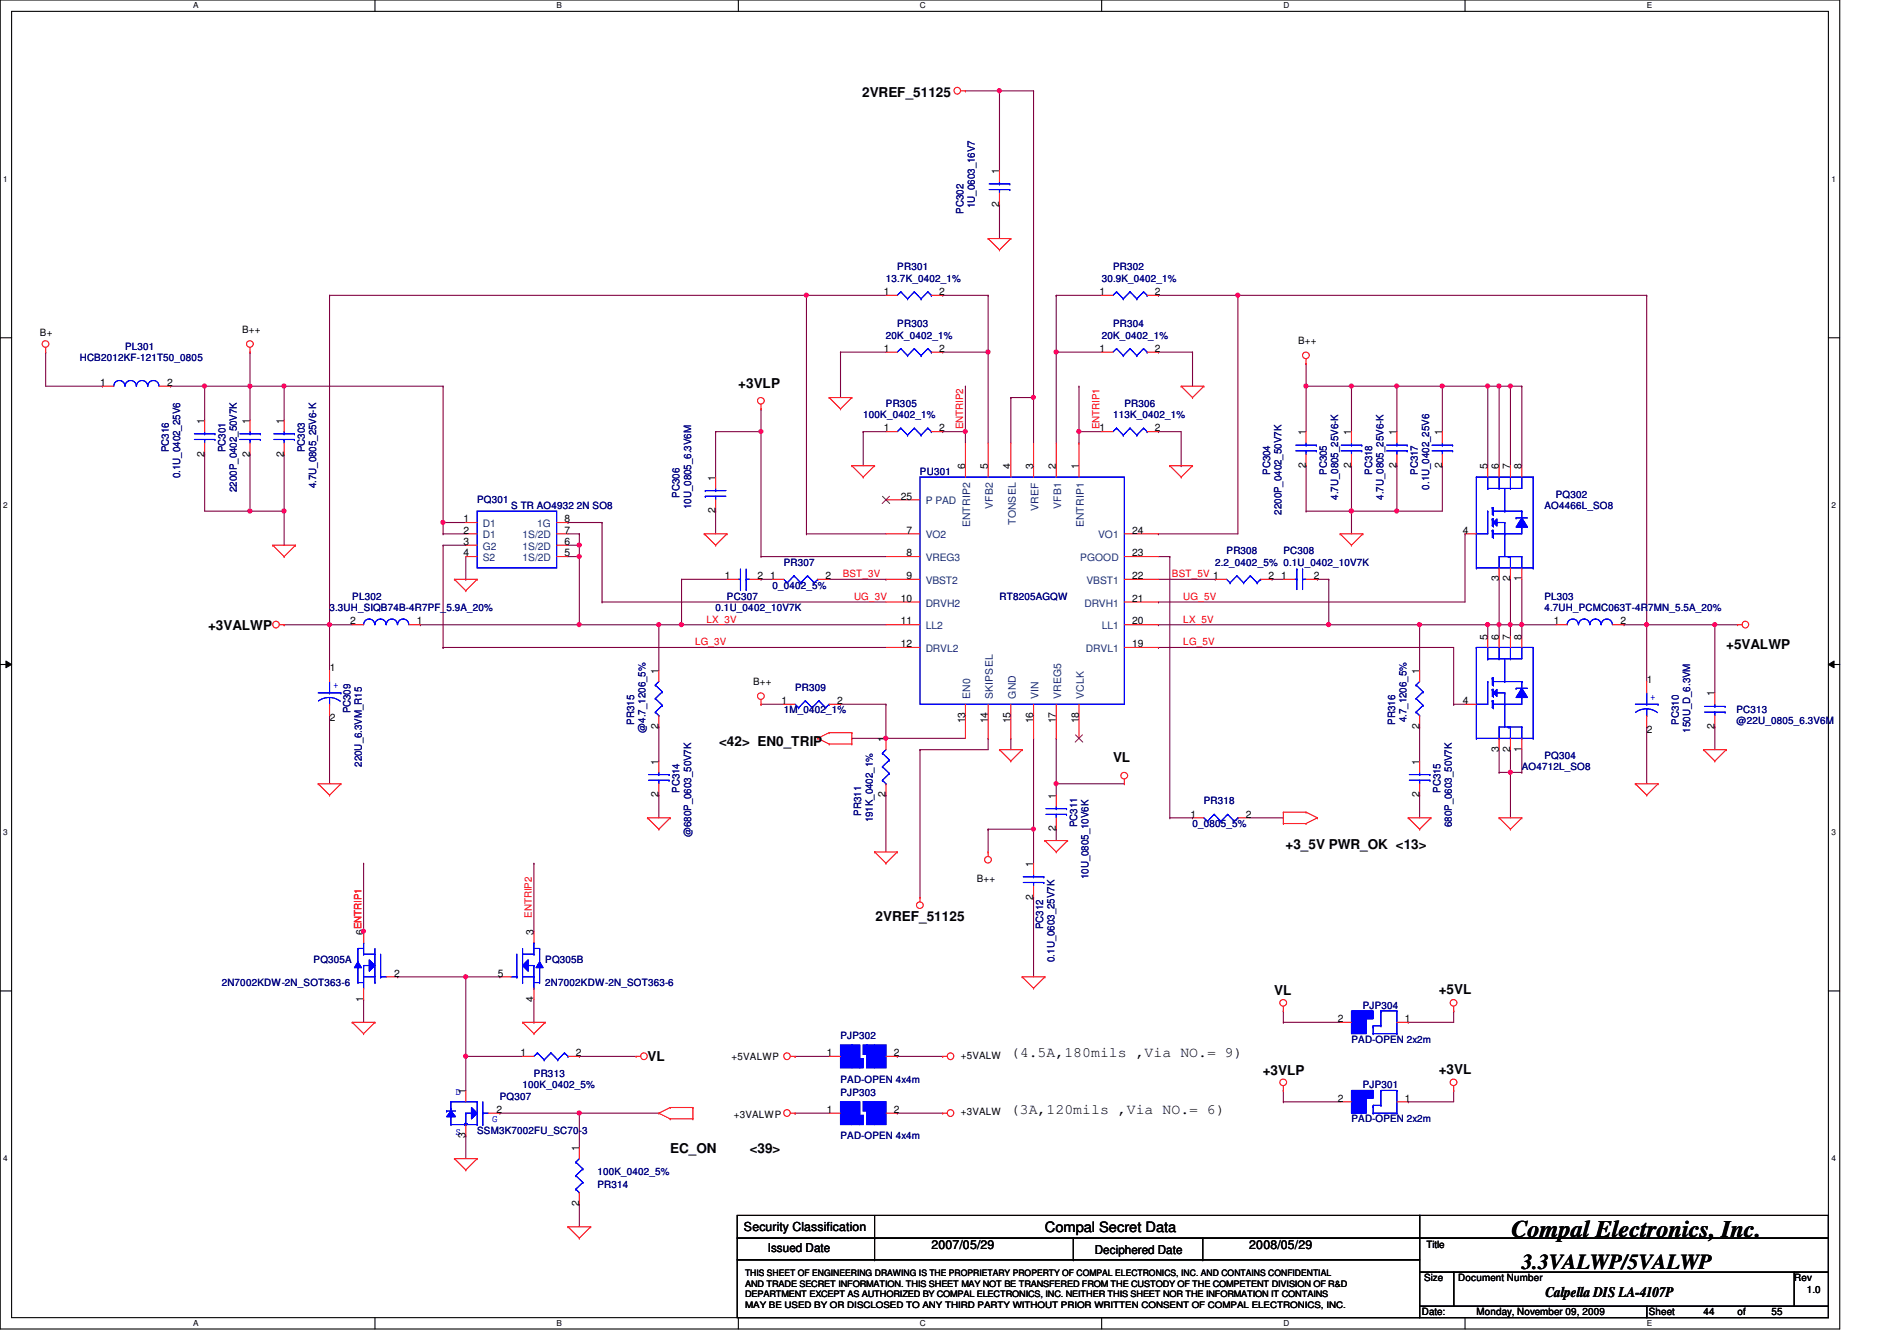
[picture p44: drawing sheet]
<svg xmlns="http://www.w3.org/2000/svg" width="297mm" height="210mm" viewBox="0 0 297 210" stroke-linecap="round" stroke-linejoin="round" font-family="sans-serif">
<defs><g id="words">
<text font-size="3.7" x="236.7" y="193.6">Compal Electronics, Inc.</text>
<text font-size="3.3" x="238.3" y="198.6">3.3VALWP/5VALWP</text>
<g font-size="2.3">
<text x="158.3" y="165.4">(4.5A,180mils ,Via NO.= 9)</text>
<text x="158.3" y="174.3">(3A,120mils ,Via NO.= 6)</text>
<text x="242" y="203">Calpella DIS LA-4107P</text>
</g>
<text font-size="2.2" x="163.6" y="192.8">Compal Secret Data</text>
<g font-size="2.1">
<text x="135" y="15.2">2VREF_51125</text>
<text x="115.6" y="60.7">+3VLP</text>
<text x="32.6" y="98.6">+3VALWP</text>
<text x="270.3" y="101.6">+5VALWP</text>
<text x="112.6" y="116.8">&lt;42&gt; EN0_TRIP</text>
<text x="174.3" y="119.3">VL</text>
<text x="201.3" y="132.8">+3_5V PWR_OK &lt;13&gt;</text>
<text x="137.1" y="144.2">2VREF_51125</text>
<text x="199.5" y="155.8">VL</text>
<text x="225.3" y="155.6">+5VL</text>
<text x="101.4" y="166.1">VL</text>
<text x="197.7" y="168.2">+3VLP</text>
<text x="225.3" y="168.1">+3VL</text>
<text x="104.9" y="180.5">EC_ON</text>
<text x="117.4" y="180.5">&lt;39&gt;</text>
</g>
<g font-size="1.9">
<text x="116.5" y="192.7">Security Classification</text>
<text x="120.2" y="196">Issued Date</text>
<text x="145.8" y="195.6">2007/05/29</text>
<text x="171.4" y="196.2">Deciphered Date</text>
<text x="195.6" y="195.6">2008/05/29</text>
</g>
<g font-size="1.6">
<text x="156.5" y="27.2" transform="rotate(-90 156.5 27.2)">1</text>
<text x="156.5" y="32.3" transform="rotate(-90 156.5 32.3)">2</text>
<text x="138.4" y="46.2">1</text>
<text x="147.1" y="46.2">2</text>
<text x="172.2" y="46.2">1</text>
<text x="180.8" y="46.2">2</text>
<text x="6.3" y="52.7">B+</text>
<text x="37.9" y="52.1">B++</text>
<text x="203.3" y="53.9">B++</text>
<text x="138.4" y="55.1">1</text>
<text x="147.1" y="55.1">2</text>
<text x="172.2" y="55.1">1</text>
<text x="180.8" y="55.1">2</text>
<text x="15.7" y="60.4">1</text>
<text x="26.2" y="60.4">2</text>
<text x="32" y="71.5" transform="rotate(-90 32 71.5)">2</text>
<text x="32" y="66.3" transform="rotate(-90 32 66.3)">1</text>
<text x="39.1" y="71.5" transform="rotate(-90 39.1 71.5)">2</text>
<text x="39.1" y="66.3" transform="rotate(-90 39.1 66.3)">1</text>
<text x="44.4" y="71.5" transform="rotate(-90 44.4 71.5)">2</text>
<text x="44.4" y="66.3" transform="rotate(-90 44.4 66.3)">1</text>
<text x="138.4" y="67.5">1</text>
<text x="147.1" y="67.5">2</text>
<text x="172.2" y="67.5">1</text>
<text x="180.8" y="67.5">2</text>
<text x="204.5" y="68.1" transform="rotate(-90 204.5 68.1)">1</text>
<text x="211.6" y="68.1" transform="rotate(-90 211.6 68.1)">1</text>
<text x="218.7" y="68.1" transform="rotate(-90 218.7 68.1)">1</text>
<text x="225.8" y="68.1" transform="rotate(-90 225.8 68.1)">1</text>
<text x="112" y="75.2" transform="rotate(-90 112 75.2)">1</text>
<text x="151.1" y="73.4" transform="rotate(-90 151.1 73.4)">6</text>
<text x="154.7" y="73.4" transform="rotate(-90 154.7 73.4)">5</text>
<text x="158.2" y="73.4" transform="rotate(-90 158.2 73.4)">4</text>
<text x="161.8" y="73.4" transform="rotate(-90 161.8 73.4)">3</text>
<text x="165.4" y="73.4" transform="rotate(-90 165.4 73.4)">2</text>
<text x="168.9" y="73.4" transform="rotate(-90 168.9 73.4)">1</text>
<text x="204.5" y="73.2" transform="rotate(-90 204.5 73.2)">2</text>
<text x="211.6" y="73.2" transform="rotate(-90 211.6 73.2)">2</text>
<text x="218.7" y="73.2" transform="rotate(-90 218.7 73.2)">2</text>
<text x="225.8" y="73.2" transform="rotate(-90 225.8 73.2)">2</text>
<text x="232.9" y="73.4" transform="rotate(-90 232.9 73.4)">5</text>
<text x="234.7" y="73.4" transform="rotate(-90 234.7 73.4)">6</text>
<text x="236.5" y="73.4" transform="rotate(-90 236.5 73.4)">7</text>
<text x="238.2" y="73.4" transform="rotate(-90 238.2 73.4)">8</text>
<text x="72.6" y="83.5">2</text>
<text x="72.6" y="81.7">1</text>
<text x="88.4" y="81.7">8</text>
<text x="88.4" y="83.5">7</text>
<text x="112" y="80.3" transform="rotate(-90 112 80.3)">2</text>
<text x="141.1" y="78.2">25</text>
<text x="141.9" y="83.5">7</text>
<text x="177.3" y="83.5">24</text>
<text x="229.1" y="83.5">4</text>
<text x="72.6" y="85.3">3</text>
<text x="72.6" y="87.1">4</text>
<text x="88.4" y="87.1">5</text>
<text x="88.4" y="85.3">6</text>
<text x="141.9" y="87.1">8</text>
<text x="177.3" y="87.1">23</text>
<text x="113.5" y="90.6">1</text>
<text x="118.6" y="90.6">2</text>
<text x="120.6" y="90.6">1</text>
<text x="129.3" y="90.6">2</text>
<text x="141.1" y="94.2">10</text>
<text x="141.9" y="90.6">9</text>
<text x="177.3" y="90.6">22</text>
<text x="177.3" y="94.2">21</text>
<text x="198.6" y="90.6">2</text>
<text x="200.6" y="90.6">1</text>
<text x="205.7" y="90.6">2</text>
<text x="234.7" y="91" transform="rotate(-90 234.7 91)">3</text>
<text x="236.5" y="91" transform="rotate(-90 236.5 91)">2</text>
<text x="238.2" y="91" transform="rotate(-90 238.2 91)">1</text>
<text x="54.8" y="97.7">2</text>
<text x="65.3" y="97.7">1</text>
<text x="141.1" y="101.3">12</text>
<text x="141.1" y="97.7">11</text>
<text x="177.3" y="101.3">19</text>
<text x="177.3" y="97.7">20</text>
<text x="232.9" y="100.1" transform="rotate(-90 232.9 100.1)">5</text>
<text x="234.7" y="100.1" transform="rotate(-90 234.7 100.1)">6</text>
<text x="236.5" y="100.1" transform="rotate(-90 236.5 100.1)">7</text>
<text x="238.2" y="100.1" transform="rotate(-90 238.2 100.1)">8</text>
<text x="243.3" y="97.7">1</text>
<text x="253.7" y="97.7">2</text>
<text x="51.6" y="105.1">1</text>
<text x="103.1" y="105.5" transform="rotate(-90 103.1 105.5)">1</text>
<text x="117.9" y="107.2">B++</text>
<text x="222.2" y="105.5" transform="rotate(-90 222.2 105.5)">1</text>
<text x="257.9" y="106.8">1</text>
<text x="51.6" y="112.9">2</text>
<text x="122.4" y="110.2">1</text>
<text x="131.1" y="110.2">2</text>
<text x="151.1" y="113.2" transform="rotate(-90 151.1 113.2)">13</text>
<text x="154.7" y="113.2" transform="rotate(-90 154.7 113.2)">14</text>
<text x="158.2" y="113.2" transform="rotate(-90 158.2 113.2)">15</text>
<text x="161.8" y="113.2" transform="rotate(-90 161.8 113.2)">16</text>
<text x="165.4" y="113.2" transform="rotate(-90 165.4 113.2)">17</text>
<text x="168.9" y="113.2" transform="rotate(-90 168.9 113.2)">18</text>
<text x="229.1" y="110.2">4</text>
<text x="268.5" y="109" transform="rotate(-90 268.5 109)">1</text>
<text x="103.1" y="119.7" transform="rotate(-90 103.1 119.7)">1</text>
<text x="103.1" y="114.1" transform="rotate(-90 103.1 114.1)">2</text>
<text x="138.7" y="116.1" transform="rotate(-90 138.7 116.1)">1</text>
<text x="222.2" y="119.7" transform="rotate(-90 222.2 119.7)">1</text>
<text x="222.2" y="114.1" transform="rotate(-90 222.2 114.1)">2</text>
<text x="234.7" y="117.7" transform="rotate(-90 234.7 117.7)">3</text>
<text x="236.5" y="117.7" transform="rotate(-90 236.5 117.7)">2</text>
<text x="238.2" y="117.7" transform="rotate(-90 238.2 117.7)">1</text>
<text x="257.9" y="114.7">2</text>
<text x="268.5" y="114.1" transform="rotate(-90 268.5 114.1)">2</text>
<text x="103.1" y="124.8" transform="rotate(-90 103.1 124.8)">2</text>
<text x="138.7" y="124.8" transform="rotate(-90 138.7 124.8)">2</text>
<text x="165.4" y="125" transform="rotate(-90 165.4 125)">1</text>
<text x="222.2" y="124.8" transform="rotate(-90 222.2 124.8)">2</text>
<text x="165.4" y="130.1" transform="rotate(-90 165.4 130.1)">2</text>
<text x="186.4" y="128">1</text>
<text x="195.1" y="128">2</text>
<text x="161.8" y="135.7" transform="rotate(-90 161.8 135.7)">1</text>
<text x="152.9" y="138">B++</text>
<text x="161.8" y="140.8" transform="rotate(-90 161.8 140.8)">2</text>
<text x="56.9" y="146.3" transform="rotate(-90 56.9 146.3)">6ENTRIP1</text>
<text x="83.6" y="146.3" transform="rotate(-90 83.6 146.3)">3</text>
<text x="61.7" y="152.9">2</text>
<text x="77.9" y="152.9">5</text>
<text x="56.9" y="156.8" transform="rotate(-90 56.9 156.8)">1</text>
<text x="83.6" y="156.8" transform="rotate(-90 83.6 156.8)">4</text>
<text x="209.5" y="160">2</text>
<text x="220" y="160">1</text>
<text x="81.5" y="165.3">1</text>
<text x="90.2" y="165.3">2</text>
<text x="114.6" y="165.9">+5VALWP</text>
<text x="129.5" y="165.3">1</text>
<text x="140" y="165.3">2</text>
<text x="150.4" y="165.7">+5VALW</text>
<text x="72.9" y="171.2" transform="rotate(-90 72.9 171.2)">1</text>
<text x="209.5" y="172.4">2</text>
<text x="220" y="172.4">1</text>
<text x="72.9" y="178.1" transform="rotate(-90 72.9 178.1)">3</text>
<text x="77.7" y="174.2">2</text>
<text x="114.9" y="175">+3VALWP</text>
<text x="129.5" y="174.2">1</text>
<text x="140" y="174.2">2</text>
<text x="150.4" y="174.5">+3VALW</text>
<text x="90.7" y="180.1" transform="rotate(-90 90.7 180.1)">1</text>
<text x="90.7" y="188.8" transform="rotate(-90 90.7 188.8)">2</text>
<text x="223.3" y="195.4">Title</text>
<text x="223" y="200.6">Size</text>
<text x="228.3" y="200.6">Document Number</text>
<text x="281" y="200.6">Rev</text>
<text x="282.9" y="202.4">1.0</text>
<text x="222.6" y="205.9">Date:</text>
<text x="231.2" y="205.9">Monday, November 09, 2009</text>
<text x="258.2" y="205.9">Sheet</text>
<text x="266.7" y="205.9">44</text>
<text x="272.1" y="205.9">of</text>
<text x="277.4" y="205.9">55</text>
</g>
<g font-size="1.6" fill="#000080">
<text x="150.9" y="33.4" transform="rotate(-90 150.9 33.4)">PC302</text>
<text x="152.7" y="32.6" transform="rotate(-90 152.7 32.6)">1U_0603_16V7</text>
<text x="138.7" y="44.1">13.7K_0402_1%</text>
<text x="140.5" y="42.3">PR301</text>
<text x="172.5" y="44.1">30.9K_0402_1%</text>
<text x="174.3" y="42.3">PR302</text>
<text x="138.7" y="53">20K_0402_1%</text>
<text x="140.5" y="51.2">PR303</text>
<text x="172.5" y="53">20K_0402_1%</text>
<text x="174.3" y="51.2">PR304</text>
<text x="12.5" y="56.6">HCB2012KF-121T50_0805</text>
<text x="19.6" y="54.8">PL301</text>
<text x="135.2" y="65.4">100K_0402_1%</text>
<text x="138.7" y="63.7">PR305</text>
<text x="174.3" y="65.4">113K_0402_1%</text>
<text x="176.1" y="63.7">PR306</text>
<text x="26.4" y="70.8" transform="rotate(-90 26.4 70.8)">PC316</text>
<text x="35.3" y="70.8" transform="rotate(-90 35.3 70.8)">PC301</text>
<text x="47.7" y="70.8" transform="rotate(-90 47.7 70.8)">PC303</text>
<text x="28.2" y="74.8" transform="rotate(-90 28.2 74.8)">0.1U_0402_25V6</text>
<text x="37.1" y="77" transform="rotate(-90 37.1 77)">2200P_0402_50V7K</text>
<text x="49.5" y="76.5" transform="rotate(-90 49.5 76.5)">4.7U_0805_25V6-K</text>
<text x="106.4" y="77.9" transform="rotate(-90 106.4 77.9)">PC306</text>
<text x="144.1" y="74.3">PU301</text>
<text x="198.9" y="74.3" transform="rotate(-90 198.9 74.3)">PC304</text>
<text x="207.8" y="74.3" transform="rotate(-90 207.8 74.3)">PC305</text>
<text x="214.9" y="74.3" transform="rotate(-90 214.9 74.3)">PC318</text>
<text x="222" y="74.3" transform="rotate(-90 222 74.3)">PC317</text>
<text x="223.8" y="76.6" transform="rotate(-90 223.8 76.6)">0.1U_0402_25V6</text>
<text x="243.6" y="77.9">PQ302</text>
<text x="74.7" y="78.8">PQ301</text>
<text x="80" y="79.7">S TR AO4932 2N SO8</text>
<text x="108.2" y="79.7" transform="rotate(-90 108.2 79.7)">10U_0805_6.3V6M</text>
<text x="200.7" y="80.6" transform="rotate(-90 200.7 80.6)">2200P_0402_50V7K</text>
<text x="209.5" y="78.2" transform="rotate(-90 209.5 78.2)">4.7U_0805_25V6-K</text>
<text x="216.7" y="78.2" transform="rotate(-90 216.7 78.2)">4.7U_0805_25V6-K</text>
<text x="241.8" y="79.7">AO4466L_SO8</text>
<text x="122.7" y="88.6">PR307</text>
<text x="190.3" y="88.6">2.2_0402_5% 0.1U_0402_10V7K</text>
<text x="192.1" y="86.8">PR308</text>
<text x="201" y="86.8">PC308</text>
<text x="51.6" y="95.7">3.3UH_SIQB74B-4R7PF_5.9A_20%</text>
<text x="55.2" y="93.9">PL302</text>
<text x="112.1" y="95.7">0.1U_0402_10V7K</text>
<text x="113.8" y="93.9">PC307</text>
<text x="120.9" y="92.1">0_0402_5%</text>
<text x="156.5" y="93.9">RT8205AGQW</text>
<text x="241.8" y="93.9">PL303</text>
<text x="241.8" y="95.7">4.7UH_PCMC063T-4R7MN_5.5A_20%</text>
<text x="54.9" y="111.7" transform="rotate(-90 54.9 111.7)">PC309</text>
<text x="99.3" y="113.5" transform="rotate(-90 99.3 113.5)">PR315</text>
<text x="122.7" y="111.7">1M_0402_1%</text>
<text x="124.5" y="108.1">PR309</text>
<text x="218.4" y="113.5" transform="rotate(-90 218.4 113.5)">PR316</text>
<text x="220.2" y="113.1" transform="rotate(-90 220.2 113.1)">4.7_1206_5%</text>
<text x="262.9" y="113.5" transform="rotate(-90 262.9 113.5)">PC310</text>
<text x="271.9" y="111.7">PC313</text>
<text x="271.9" y="113.3">@22U_0805_6.3V6M</text>
<text x="101.1" y="114.7" transform="rotate(-90 101.1 114.7)">@4.7_1206_5%</text>
<text x="241.8" y="118.8">PQ304</text>
<text x="264.7" y="114.7" transform="rotate(-90 264.7 114.7)">150U_D_6.3VM</text>
<text x="56.6" y="120" transform="rotate(-90 56.6 120)">220U_6.3VM_R15</text>
<text x="106.4" y="124.1" transform="rotate(-90 106.4 124.1)">PC314</text>
<text x="188.5" y="125.9">PR318</text>
<text x="225.5" y="124.1" transform="rotate(-90 225.5 124.1)">PC315</text>
<text x="238.3" y="120.6">AO4712L_SO8</text>
<text x="108.2" y="131" transform="rotate(-90 108.2 131)">@680P_0603_50V7K</text>
<text x="134.9" y="127.7" transform="rotate(-90 134.9 127.7)">PR311</text>
<text x="136.6" y="128.7" transform="rotate(-90 136.6 128.7)">191K_0402_1%</text>
<text x="168.7" y="129.5" transform="rotate(-90 168.7 129.5)">PC311</text>
<text x="186.7" y="129.5">0_0805_5%</text>
<text x="227.3" y="129.5" transform="rotate(-90 227.3 129.5)">680P_0603_50V7K</text>
<text x="170.4" y="137.6" transform="rotate(-90 170.4 137.6)">10U_0805_10V6K</text>
<text x="163.3" y="145.5" transform="rotate(-90 163.3 145.5)">PC312</text>
<text x="34.7" y="154.3">2N7002KDW-2N_SOT363-6</text>
<text x="49.1" y="150.8">PQ305A</text>
<text x="85.4" y="150.8">PQ305B</text>
<text x="85.4" y="154.3">2N7002KDW-2N_SOT363-6</text>
<text x="165.1" y="150.6" transform="rotate(-90 165.1 150.6)">0.1U_0603_25V7K</text>
<text x="213.4" y="157.9">PJP304</text>
<text x="131.6" y="162.7">PJP302</text>
<text x="211.6" y="163.2">PAD-OPEN 2x2m</text>
<text x="78.3" y="172.1">PQ307</text>
<text x="81.8" y="170.3">100K_0402_5%</text>
<text x="83.6" y="168.6">PR313</text>
<text x="131.6" y="169.5">PAD-OPEN 4x4m</text>
<text x="131.6" y="171.6">PJP303</text>
<text x="213.4" y="170.3">PJP301</text>
<text x="74.7" y="177.5">SSM3K7002FU_SC70-3</text>
<text x="131.6" y="178.4">PAD-OPEN 4x4m</text>
<text x="211.6" y="175.7">PAD-OPEN 2x2m</text>
<text x="93.6" y="183.9">100K_0402_5%</text>
<text x="93.6" y="186">PR314</text>
</g>
<g font-size="1.6" fill="#f00">
<text x="150.8" y="67.2" transform="rotate(-90 150.8 67.2)">ENTRIP2</text>
<text x="172.2" y="67.2" transform="rotate(-90 172.2 67.2)">ENTRIP1</text>
<text x="131.9" y="90.3">BST_3V</text>
<text x="133.7" y="93.9">UG_3V</text>
<text x="183.5" y="90.3">BST_5V 1</text>
<text x="185.3" y="93.9">UG_5V</text>
<text x="108.8" y="101">LG_3V</text>
<text x="110.6" y="97.5">LX_3V</text>
<text x="185.3" y="97.5">LX_5V</text>
<text x="185.3" y="101">LG_5V</text>
<text x="83.3" y="143.7" transform="rotate(-90 83.3 143.7)">ENTRIP2</text>
<text x="56.6" y="145.5" transform="rotate(-90 56.6 145.5)">ENTRIP1</text>
</g>
<g font-size="1.6" fill="#004080">
<text x="75.6" y="82.5">D1</text>
<text x="84.1" y="82.5">1G</text>
<text x="144.9" y="79">P PAD</text>
<text x="151.9" y="82.5" transform="rotate(-90 151.9 82.5)">ENTRIP2</text>
<text x="155.5" y="79.7" transform="rotate(-90 155.5 79.7)">VFB2</text>
<text x="159" y="82.1" transform="rotate(-90 159 82.1)">TONSEL</text>
<text x="162.6" y="80" transform="rotate(-90 162.6 80)">VREF</text>
<text x="166.2" y="79.7" transform="rotate(-90 166.2 79.7)">VFB1</text>
<text x="169.7" y="82.5" transform="rotate(-90 169.7 82.5)">ENTRIP1</text>
<text x="75.6" y="84.3">D1</text>
<text x="75.6" y="86.1">G2</text>
<text x="75.6" y="87.8">S2</text>
<text x="81.8" y="87.8">1S/2D</text>
<text x="81.8" y="84.3">1S/2D</text>
<text x="81.8" y="86.1">1S/2D</text>
<text x="144.9" y="87.8">VREG3</text>
<text x="144.9" y="84.3">VO2</text>
<text x="169.2" y="87.8">PGOOD</text>
<text x="172" y="84.3">VO1</text>
<text x="144.9" y="95">DRVH2</text>
<text x="144.9" y="91.4">VBST2</text>
<text x="169.8" y="95">DRVH1</text>
<text x="170.1" y="91.4">VBST1</text>
<text x="144.9" y="98.5">LL2</text>
<text x="172.5" y="98.5">LL1</text>
<text x="144.9" y="102.1">DRVL2</text>
<text x="170" y="102.1">DRVL1</text>
<text x="151.9" y="109.3" transform="rotate(-90 151.9 109.3)">EN0</text>
<text x="155.5" y="109.3" transform="rotate(-90 155.5 109.3)">SKIPSEL</text>
<text x="159" y="109.3" transform="rotate(-90 159 109.3)">GND</text>
<text x="162.6" y="109.3" transform="rotate(-90 162.6 109.3)">VIN</text>
<text x="166.2" y="109.3" transform="rotate(-90 166.2 109.3)">VREG5</text>
<text x="169.7" y="109.3" transform="rotate(-90 169.7 109.3)">VCLK</text>
</g>
<g font-size="1.6" fill="#00f">
<text x="52.2" y="107.7">+</text>
<text x="258.4" y="109.5">+</text>
<text x="71.3" y="171.4">D</text>
<text x="71.3" y="177.6">S</text>
<text x="77" y="175.6">G</text>
</g>
<g font-size="1.4">
<text x="116.7" y="199.7">THIS SHEET OF ENGINEERING DRAWING IS THE PROPRIETARY PROPERTY OF COMPAL ELECTRONICS, INC. AND CONTAINS CONFIDENTIAL</text>
<text x="116.7" y="201.4">AND TRADE SECRET INFORMATION. THIS SHEET MAY NOT BE TRANSFERED FROM THE CUSTODY OF THE COMPETENT DIVISION OF R&amp;D</text>
<text x="116.7" y="203">DEPARTMENT EXCEPT AS AUTHORIZED BY COMPAL ELECTRONICS, INC. NEITHER THIS SHEET NOR THE INFORMATION IT CONTAINS</text>
<text x="116.7" y="204.7">MAY BE USED BY OR DISCLOSED TO ANY THIRD PARTY WITHOUT PRIOR WRITTEN CONSENT OF COMPAL ELECTRONICS, INC.</text>
</g>
<g font-size="1.3">
<text x="30.3" y="1.3">A</text>
<text x="87.2" y="1.3">B</text>
<text x="144.1" y="1.3">C</text>
<text x="201" y="1.3">D</text>
<text x="257.8" y="1.3">E</text>
<text x=".5" y="28.4">1</text>
<text x="286.8" y="28.4">1</text>
<text x=".5" y="79.5">2</text>
<text x="286.8" y="79.5">2</text>
<text x=".5" y="130.7">3</text>
<text x="286.8" y="130.7">3</text>
<text x=".5" y="181.8">4</text>
<text x="286.8" y="181.8">4</text>
<text x="30.3" y="207.6">A</text>
<text x="87.2" y="207.6">B</text>
<text x="144.1" y="207.6">C</text>
<text x="201" y="207.6">D</text>
<text x="257.8" y="207.6">E</text>
</g>
</g></defs>
<path d="M0 0h288.1v208h-288.1zM1.8 1.8h284.5v204.4h-284.5z" fill="none" stroke="#000" stroke-width=".17"/>
<g fill="#fff">
<path d="M30.3 .2h.8v1.4h-.8z"/>
<path d="M30.3 206.4h.8v1.4h-.8z"/>
</g>
<path d="M58.7 0v1.8M58.7 206.2v1.8" fill="none" stroke="#000" stroke-width=".17"/>
<g fill="#fff">
<path d="M87.2 .2h.8v1.4h-.8z"/>
<path d="M87.2 206.4h.8v1.4h-.8z"/>
</g>
<path d="M115.6 0v1.8M115.6 206.2v1.8" fill="none" stroke="#000" stroke-width=".17"/>
<g fill="#fff">
<path d="M144.1 .2h.8v1.4h-.8z"/>
<path d="M144.1 206.4h.8v1.4h-.8z"/>
</g>
<path d="M172.5 0v1.8M172.5 206.2v1.8" fill="none" stroke="#000" stroke-width=".17"/>
<g fill="#fff">
<path d="M201 .2h.8v1.4h-.8z"/>
<path d="M201 206.4h.8v1.4h-.8z"/>
</g>
<path d="M229.4 0v1.8M229.4 206.2v1.8" fill="none" stroke="#000" stroke-width=".17"/>
<g fill="#fff">
<path d="M257.8 .2h.9v1.4h-.9z"/>
<path d="M257.8 206.4h.9v1.4h-.9z"/>
<path d="M.5 27.3h.7v1.4h-.7z"/>
<path d="M286.8 27.3h.6v1.4h-.6z"/>
<path d="M.5 78.4h.7v1.4h-.7z"/>
<path d="M286.8 78.4h.6v1.4h-.6z"/>
</g>
<path d="M0 52.9h1.8M286.3 52.9h1.8" fill="none" stroke="#000" stroke-width=".17"/>
<g fill="#fff">
<path d="M.5 129.5h.7v1.4h-.7z"/>
<path d="M286.8 129.5h.6v1.4h-.6z"/>
</g>
<path d="M0 104h1.8M286.3 104h1.8" fill="none" stroke="#000" stroke-width=".17"/>
<path d="M.9 103.5l.9 .5-.9 .5zM286.3 104l.9-.5v1z" fill="#000"/>
<path d="M.9 103.5l.9 .5-.9 .5zM286.3 104l.9-.5v1z" fill="none" stroke="#000" stroke-width=".16"/>
<g fill="#fff">
<path d="M.5 180.6h.7v1.4h-.7z"/>
<path d="M286.8 180.6h.6v1.4h-.6z"/>
</g>
<path d="M0 155.1h1.8M286.3 155.1h1.8" fill="none" stroke="#000" stroke-width=".17"/>
<path d="M39.2 71.1h.1M39.2 71.1v8.9M119.2 90.7h.1M119.2 90.7h1.7" fill="none" stroke="#800040" stroke-width=".17"/>
<circle cx="39.1" cy="80" r=".32" fill="#f0f"/>
<circle cx="39.1" cy="80" r=".32" fill="none" stroke="#f0f" stroke-width=".17"/>
<g fill="none" stroke="#800040" stroke-width=".17">
<path d="M156.5 14.2h.1M156.5 14.2v12.5M156.5 32h.1M156.5 32v5.3M39.2 60.5h.1M39.2 60.5v5.3M204.5 60.5h.1M204.5 60.5v7.1M211.6 60.5h.1M211.6 60.5v7.1M51.6 97.8h.1M51.6 97.8h3.6"/>
<path d="M211.6 80h.1M211.6 80h7.1M51.6 112h.1M51.6 112v10.7M257.8 113.8h.1M257.8 113.8v8.9M154.7 129.8h.1M154.7 129.8h7.1M165.4 129.8h.1M165.4 129.8v1.8"/>
</g>
<circle cx="156.5" cy="14.2" r=".32" fill="#f0f"/>
<circle cx="156.5" cy="14.2" r=".32" fill="none" stroke="#f0f" stroke-width=".17"/>
<path d="M151.2 14.2h.1M151.2 14.2h5.3M161.8 129.8h.1M161.8 129.8v5.3" fill="none" stroke="#800040" stroke-width=".17"/>
<circle cx="161.8" cy="129.8" r=".32" fill="#f0f"/>
<circle cx="161.8" cy="129.8" r=".32" fill="none" stroke="#f0f" stroke-width=".17"/>
<path d="M211.6 72.9h.1M211.6 72.9v7.1" fill="none" stroke="#800040" stroke-width=".17"/>
<circle cx="211.6" cy="80" r=".32" fill="#f0f"/>
<circle cx="211.6" cy="80" r=".32" fill="none" stroke="#f0f" stroke-width=".17"/>
<path d="M211.6 80h.1M211.6 80v3.6" fill="none" stroke="#800040" stroke-width=".17"/>
<circle cx="211.6" cy="80" r=".32" fill="#f0f"/>
<circle cx="211.6" cy="80" r=".32" fill="none" stroke="#f0f" stroke-width=".17"/>
<path d="M32 60.5h.1M32 60.5h7.2M204.5 72.9h.1M204.5 72.9v7.1M44.5 80h.1M44.5 80v5.3" fill="none" stroke="#800040" stroke-width=".17"/>
<circle cx="32" cy="60.4" r=".32" fill="#f0f"/>
<circle cx="32" cy="60.4" r=".32" fill="none" stroke="#f0f" stroke-width=".17"/>
<path d="M204.5 60.5h.1M204.5 60.5h7.1" fill="none" stroke="#800040" stroke-width=".17"/>
<circle cx="204.5" cy="60.4" r=".32" fill="#f0f"/>
<circle cx="204.5" cy="60.4" r=".32" fill="none" stroke="#f0f" stroke-width=".17"/>
<path d="M39.2 80h.1M39.2 80h5.3M268.5 97.8h.1M268.5 97.8h3.6" fill="none" stroke="#800040" stroke-width=".17"/>
<circle cx="44.5" cy="80" r=".32" fill="#f0f"/>
<circle cx="44.5" cy="80" r=".32" fill="none" stroke="#f0f" stroke-width=".17"/>
<path d="M44.5 60.5h.1M44.5 60.5v5.3M44.5 60.5h24.9" fill="none" stroke="#800040" stroke-width=".17"/>
<circle cx="44.5" cy="60.4" r=".32" fill="#f0f"/>
<circle cx="44.5" cy="60.4" r=".32" fill="none" stroke="#f0f" stroke-width=".17"/>
<path d="M44.5 71.1h.1M44.5 71.1v8.9M103.2 97.8h.1M103.2 97.8h3.5" fill="none" stroke="#800040" stroke-width=".17"/>
<circle cx="103.1" cy="97.8" r=".32" fill="#f0f"/>
<circle cx="103.1" cy="97.8" r=".32" fill="none" stroke="#f0f" stroke-width=".17"/>
<path d="M106.7 97.8h.1M106.7 97.8h32" fill="none" stroke="#800040" stroke-width=".17"/>
<circle cx="106.7" cy="97.8" r=".32" fill="#f0f"/>
<circle cx="106.7" cy="97.8" r=".32" fill="none" stroke="#f0f" stroke-width=".17"/>
<path d="M204.5 56.9h.1M204.5 56.9v3.6M90.7 97.8h.1M90.7 97.8h12.5M201 172.5h.1M201 170.7h.1M201 172.5h8.8M201 170.7v1.8M220.5 172.5h.1M227.6 170.7h.1M227.6 170.7v1.8h-7.1" fill="none" stroke="#800040" stroke-width=".17"/>
<circle cx="90.7" cy="97.8" r=".32" fill="#f0f"/>
<circle cx="90.7" cy="97.8" r=".32" fill="none" stroke="#f0f" stroke-width=".17"/>
<path d="M165.4 122.7h.1M165.4 122.7h10.7" fill="none" stroke="#800040" stroke-width=".17"/>
<circle cx="165.4" cy="122.7" r=".32" fill="#f0f"/>
<circle cx="165.4" cy="122.7" r=".32" fill="none" stroke="#f0f" stroke-width=".17"/>
<path d="M238.3 97.8h.1M238.3 97.8h5.3M158.3 115.6h.1M158.3 115.6v1.7M154.7 129.8h.1M154.7 129.8v3.5M165.4 122.7h.1M165.4 122.7v1.8" fill="none" stroke="#800040" stroke-width=".17"/>
<circle cx="238.3" cy="97.8" r=".32" fill="#f0f"/>
<circle cx="238.3" cy="97.8" r=".32" fill="none" stroke="#f0f" stroke-width=".17"/>
<path d="M181.4 94.2h.1M181.4 94.2h48M208.1 90.7h.1M208.1 97.8h.1M208.1 90.7v7.1M208.1 97.8h14.2" fill="none" stroke="#800040" stroke-width=".17"/>
<circle cx="208" cy="97.8" r=".32" fill="#f0f"/>
<circle cx="208" cy="97.8" r=".32" fill="none" stroke="#f0f" stroke-width=".17"/>
<path d="M257.8 97.8h.1M257.8 97.8v8.9" fill="none" stroke="#800040" stroke-width=".17"/>
<circle cx="257.8" cy="97.8" r=".32" fill="#f0f"/>
<circle cx="257.8" cy="97.8" r=".32" fill="none" stroke="#f0f" stroke-width=".17"/>
<path d="M193.8 46.2h.1M193.8 46.2v37.4M254.3 97.8h.1M254.3 97.8h3.5" fill="none" stroke="#800040" stroke-width=".17"/>
<circle cx="193.8" cy="46.2" r=".32" fill="#f0f"/>
<circle cx="193.8" cy="46.2" r=".32" fill="none" stroke="#f0f" stroke-width=".17"/>
<path d="M51.6 46.2h.1M51.6 46.2v51.6M193.8 46.2h.1M193.8 46.2h64M257.8 46.2h.1M257.8 46.2v51.6M106.7 90.7h.1M106.7 90.7v7.1M106.7 90.7h7.1M69.4 101.3h.1M69.4 101.3h69.3" fill="none" stroke="#800040" stroke-width=".17"/>
<circle cx="51.6" cy="97.8" r=".32" fill="#f0f"/>
<circle cx="51.6" cy="97.8" r=".32" fill="none" stroke="#f0f" stroke-width=".17"/>
<path d="M126.3 46.2h.1M126.3 46.2h12.4M126.3 46.2v37.4" fill="none" stroke="#800040" stroke-width=".17"/>
<circle cx="126.3" cy="46.2" r=".32" fill="#f0f"/>
<circle cx="126.3" cy="46.2" r=".32" fill="none" stroke="#f0f" stroke-width=".17"/>
<path d="M156.5 14.2h.1M156.5 14.2h5.3M161.8 62.2h.1M161.8 62.2v7.1M126.3 83.6h.1M126.3 83.6h12.4" fill="none" stroke="#800040" stroke-width=".17"/>
<circle cx="161.8" cy="62.2" r=".32" fill="#f0f"/>
<circle cx="161.8" cy="62.2" r=".32" fill="none" stroke="#f0f" stroke-width=".17"/>
<path d="M147.6 46.2h.1M147.6 46.2h7.1M154.7 55.1h.1M154.7 55.1v14.2M158.3 62.2h.1M158.3 62.2v7.1M158.3 62.2h3.5" fill="none" stroke="#800040" stroke-width=".17"/>
<circle cx="154.7" cy="55.1" r=".32" fill="#f0f"/>
<circle cx="154.7" cy="55.1" r=".32" fill="none" stroke="#f0f" stroke-width=".17"/>
<path d="M131.6 55.1h.1M131.6 55.1h7.1M131.6 55.1v7.1M147.6 55.1h.1M147.6 55.1h7.1M165.4 46.2h.1M165.4 46.2v8.9M181.4 46.2h.1M181.4 46.2h12.4M181.4 83.6h.1M181.4 83.6h12.4" fill="none" stroke="#800040" stroke-width=".17"/>
<circle cx="165.4" cy="55.1" r=".32" fill="#f0f"/>
<circle cx="165.4" cy="55.1" r=".32" fill="none" stroke="#f0f" stroke-width=".17"/>
<g fill="none" stroke="#800040" stroke-width=".17">
<path d="M165.4 55.1h.1M165.4 46.2h.1M165.4 55.1h7.1M165.4 46.2h7.1M165.4 55.1v14.2M181.4 55.1h.1M181.4 55.1h5.3M186.7 55.1h.1M186.7 55.1v5.4M119.2 67.6h.1M119.2 67.6v19.5M154.7 115.6h.1"/>
<path d="M154.7 115.6v1.7"/>
</g>
<circle cx="119.1" cy="67.5" r=".32" fill="#f0f"/>
<circle cx="119.1" cy="67.5" r=".32" fill="none" stroke="#f0f" stroke-width=".17"/>
<g fill="none" stroke="#800040" stroke-width=".17">
<path d="M161.8 14.2h.1M161.8 14.2v48M51.6 46.2h.1M51.6 46.2h74.7M154.7 46.2h.1M154.7 46.2v8.9M135.2 67.6h.1M135.2 67.6h3.5M135.2 67.6v5.3M147.6 67.6h.1M147.6 67.6h3.6M151.2 67.6h.1"/>
<path d="M151.2 67.6v1.7M88.9 81.8h.1M88.9 81.8h5.4M94.3 81.8h.1M94.3 81.8v12.4M119.2 87.1h.1M119.2 87.1h19.5M138.7 115.6h.1M138.7 115.6h12.5M161.8 115.6h.1M161.8 115.6v14.2M165.4 115.6h.1"/>
<path d="M165.4 115.6v7.1M138.7 124.5h.1M138.7 124.5v8.8"/>
</g>
<circle cx="138.7" cy="115.5" r=".32" fill="#f0f"/>
<circle cx="138.7" cy="115.5" r=".32" fill="none" stroke="#f0f" stroke-width=".17"/>
<path d="M144.1 117.3h.1M144.1 117.3h10.6M144.1 117.3v23.2M56.9 145.8h.1M56.9 145.8v1.8M62.3 152.9h.1M62.3 152.9h10.6" fill="none" stroke="#800040" stroke-width=".17"/>
<circle cx="56.9" cy="145.8" r=".32" fill="#f0f"/>
<circle cx="56.9" cy="145.8" r=".32" fill="none" stroke="#f0f" stroke-width=".17"/>
<path d="M72.9 152.9h.1M72.9 152.9v12.5" fill="none" stroke="#800040" stroke-width=".17"/>
<circle cx="72.9" cy="165.3" r=".32" fill="#f0f"/>
<circle cx="72.9" cy="165.3" r=".32" fill="none" stroke="#f0f" stroke-width=".17"/>
<circle cx="72.9" cy="152.9" r=".32" fill="#f0f"/>
<circle cx="72.9" cy="152.9" r=".32" fill="none" stroke="#f0f" stroke-width=".17"/>
<path d="M151.2 60.5h.1M151.2 60.5v7.1M72.9 152.9h5.4M78.3 152.9h.1M72.9 165.4h.1M72.9 177.8h.1M72.9 165.4h8.9M72.9 165.4v5.3M72.9 177.8v3.6M90.7 165.4h.1M90.7 165.4h8.9" fill="none" stroke="#800040" stroke-width=".17"/>
<circle cx="151.1" cy="67.5" r=".32" fill="#f0f"/>
<circle cx="151.1" cy="67.5" r=".32" fill="none" stroke="#f0f" stroke-width=".17"/>
<path d="M168.9 67.6h.1M168.9 69.3h.1M168.9 60.5h.1M168.9 67.6h3.6M168.9 60.5v8.8" fill="none" stroke="#800040" stroke-width=".17"/>
<circle cx="168.9" cy="67.5" r=".32" fill="#f0f"/>
<circle cx="168.9" cy="67.5" r=".32" fill="none" stroke="#f0f" stroke-width=".17"/>
<path d="M56.9 156.5h.1M56.9 156.5v3.5M90.7 174.2h.1M90.7 174.2h12.5" fill="none" stroke="#800040" stroke-width=".17"/>
<circle cx="90.7" cy="174.2" r=".32" fill="#f0f"/>
<circle cx="90.7" cy="174.2" r=".32" fill="none" stroke="#f0f" stroke-width=".17"/>
<g fill="none" stroke="#800040" stroke-width=".17">
<path d="M7.2 55.1h.1M7.2 55.1v5.4h8.8M39.2 55.1h.1M39.2 55.1v5.4M16 60.5h.1M26.7 60.5h.1M26.7 60.5h5.3M32 60.5h.1M32 71.1h.1M32 60.5v5.3M32 71.1v8.9h7.2M112.1 67.6h.1"/>
<path d="M112.1 67.6v7.1M119.2 64h.1M119.2 64v3.6h-7.1M181.4 67.6h.1M181.4 67.6h3.6v5.3M185 72.9h.1M218.7 60.5h.1M218.7 60.5h7.1M225.8 60.5h.1M225.8 72.9h.1M225.8 60.5v7.1M225.8 72.9v7.1"/>
<path d="M39.2 80h.1M44.5 97.8h.1M44.5 97.8h7.1M51.6 97.8h.1M51.6 97.8v7.1M94.3 94.2h.1M94.3 94.2h44.4M103.2 97.8h.1M103.2 97.8v7.1M112.1 80h.1M112.1 80v3.6M129.8 90.7h8.9"/>
<path d="M138.7 90.7h.1M181.4 90.7h8.9M190.3 90.7h.1M199.2 90.7h.1M199.2 90.7h1.8M206.3 90.7h.1M206.3 90.7h1.8M222.3 97.8h.1M222.3 97.8v7.1M103.2 113.8h.1M103.2 113.8v5.3M222.3 113.8h.1"/>
<path d="M222.3 113.8v5.3M103.2 124.5h.1M103.2 124.5v3.5M222.3 124.5h.1M222.3 124.5v3.5M161.8 140.5h.1M161.8 140.5v12.4M201 158.2h.1M201 158.2v1.8M227.6 158.2h.1M227.6 158.2v1.8h-7.1M78.3 174.2h.1"/>
<path d="M78.3 174.2h12.4M90.7 174.2h.1M90.7 174.2v5.4M124.5 165.4h.1M124.5 174.2h.1M124.5 174.2h5.3M124.5 165.4h5.3M140.5 174.2h.1M140.5 165.4h.1M140.5 174.2h7.1M140.5 165.4h7.1M201 160h.1"/>
<path d="M201 160h8.8M220.5 160h.1M90.7 188.5h.1M90.7 188.5v3.5"/>
</g>
<circle cx="218.7" cy="60.4" r=".32" fill="#f0f"/>
<circle cx="218.7" cy="60.4" r=".32" fill="none" stroke="#f0f" stroke-width=".17"/>
<path d="M218.7 80h.1M218.7 80h7.1" fill="none" stroke="#800040" stroke-width=".17"/>
<circle cx="218.7" cy="80" r=".32" fill="#f0f"/>
<circle cx="218.7" cy="80" r=".32" fill="none" stroke="#f0f" stroke-width=".17"/>
<path d="M69.4 60.5h.1M69.4 60.5v23.1M69.4 81.8h.1M69.4 83.6h.1M69.4 81.8h3.5M69.4 83.6h3.5M181.4 87.1h1.8M183.2 87.1h.1M183.2 87.1v40.9M183.2 128h.1M183.2 128h3.5M186.7 128h.1" fill="none" stroke="#800040" stroke-width=".17"/>
<circle cx="69.4" cy="81.8" r=".32" fill="#f0f"/>
<circle cx="69.4" cy="81.8" r=".32" fill="none" stroke="#f0f" stroke-width=".17"/>
<path d="M88.9 83.6h1.8M90.7 83.6h.1M90.7 85.3h.1M90.7 83.6v1.7" fill="none" stroke="#800040" stroke-width=".17"/>
<circle cx="90.7" cy="85.3" r=".32" fill="#f0f"/>
<circle cx="90.7" cy="85.3" r=".32" fill="none" stroke="#f0f" stroke-width=".17"/>
<path d="M88.9 85.3h1.8M90.7 85.3h.1M90.7 87.1h.1M90.7 85.3v1.8" fill="none" stroke="#800040" stroke-width=".17"/>
<circle cx="90.7" cy="87.1" r=".32" fill="#f0f"/>
<circle cx="90.7" cy="87.1" r=".32" fill="none" stroke="#f0f" stroke-width=".17"/>
<g fill="none" stroke="#800040" stroke-width=".17">
<path d="M225.8 60.5h.1M225.8 60.5h7.2M65.8 97.8h.1M65.8 97.8h24.9M69.4 85.3h.1M69.4 85.3h3.5M69.4 85.3v16M72.9 90.7h.1M72.9 87.1v3.6M88.9 87.1h1.8M90.7 87.1h.1M90.7 97.8h.1"/>
<path d="M90.7 87.1v10.7M69.4 101.3h.1"/>
</g>
<circle cx="225.8" cy="60.4" r=".32" fill="#f0f"/>
<circle cx="225.8" cy="60.4" r=".32" fill="none" stroke="#f0f" stroke-width=".17"/>
<path d="M234.7 60.5h.1M234.7 60.5v12.4M236.5 60.5h.1M236.5 60.5v12.4M181.4 97.8h.1M181.4 97.8h26.7M195.6 128h5.4M201 128h.1M236.5 120.9h.1M236.5 120.9v7.1" fill="none" stroke="#800040" stroke-width=".17"/>
<circle cx="236.5" cy="60.4" r=".32" fill="#f0f"/>
<circle cx="236.5" cy="60.4" r=".32" fill="none" stroke="#f0f" stroke-width=".17"/>
<path d="M233 60.5h.1M233 60.5v12.4M234.7 60.5h.1M234.7 60.5h3.6M236.5 60.5h.1M238.3 60.5h.1M238.3 60.5v12.4" fill="none" stroke="#800040" stroke-width=".17"/>
<circle cx="234.7" cy="60.4" r=".32" fill="#f0f"/>
<circle cx="234.7" cy="60.4" r=".32" fill="none" stroke="#f0f" stroke-width=".17"/>
<path d="M233 60.5h.1M233 60.5h1.7" fill="none" stroke="#800040" stroke-width=".17"/>
<circle cx="232.9" cy="60.4" r=".32" fill="#f0f"/>
<circle cx="232.9" cy="60.4" r=".32" fill="none" stroke="#f0f" stroke-width=".17"/>
<path d="M236.5 97.8h.1M236.5 97.8h1.8M236.5 90.7v7.1M238.3 97.8h.1M238.3 90.7v8.9" fill="none" stroke="#800040" stroke-width=".17"/>
<circle cx="236.5" cy="97.8" r=".32" fill="#f0f"/>
<circle cx="236.5" cy="97.8" r=".32" fill="none" stroke="#f0f" stroke-width=".17"/>
<path d="M234.7 97.8h.1M234.7 97.8h1.8" fill="none" stroke="#800040" stroke-width=".17"/>
<circle cx="234.7" cy="97.8" r=".32" fill="#f0f"/>
<circle cx="234.7" cy="97.8" r=".32" fill="none" stroke="#f0f" stroke-width=".17"/>
<path d="M233 97.8h.1M233 97.8h1.7M233 97.8v1.8M234.7 97.8h.1M234.7 90.7v8.9M236.5 99.6h.1M236.5 97.8v1.8" fill="none" stroke="#800040" stroke-width=".17"/>
<circle cx="232.9" cy="97.8" r=".32" fill="#f0f"/>
<circle cx="232.9" cy="97.8" r=".32" fill="none" stroke="#f0f" stroke-width=".17"/>
<path d="M222.3 97.8h.1M222.3 97.8h10.7" fill="none" stroke="#800040" stroke-width=".17"/>
<circle cx="222.3" cy="97.8" r=".32" fill="#f0f"/>
<circle cx="222.3" cy="97.8" r=".32" fill="none" stroke="#f0f" stroke-width=".17"/>
<path d="M229.4 83.6h.1M229.4 83.6v10.6M181.4 101.3h.1M181.4 101.3h46.2v8.9M227.6 110.2h.1M227.6 110.2h1.8M234.7 117.3v3.6M234.7 120.9h.1M234.7 120.9h1.8M236.5 120.9h.1" fill="none" stroke="#800040" stroke-width=".17"/>
<circle cx="236.5" cy="120.9" r=".32" fill="#f0f"/>
<circle cx="236.5" cy="120.9" r=".32" fill="none" stroke="#f0f" stroke-width=".17"/>
<path d="M39.2 60.5h.1M39.2 60.5h5.3M236.5 117.3h.1M236.5 117.3v3.6M238.3 117.3v3.6M236.5 120.9h.1M236.5 120.9h1.8M238.3 120.9h.1" fill="none" stroke="#800040" stroke-width=".17"/>
<circle cx="39.1" cy="60.4" r=".32" fill="#f0f"/>
<circle cx="39.1" cy="60.4" r=".32" fill="none" stroke="#f0f" stroke-width=".17"/>
<path d="M268.5 97.8h.1M268.5 97.8v10.7" fill="none" stroke="#800040" stroke-width=".17"/>
<circle cx="268.5" cy="97.8" r=".32" fill="#f0f"/>
<circle cx="268.5" cy="97.8" r=".32" fill="none" stroke="#f0f" stroke-width=".17"/>
<g fill="none" stroke="#800040" stroke-width=".17">
<path d="M211.6 60.5h.1M211.6 60.5h7.1M218.7 60.5h.1M218.7 72.9h.1M218.7 60.5v7.1M218.7 72.9v7.1M257.8 97.8h.1M257.8 97.8h10.7M119.2 110.2h.1M119.2 110.2h3.5M131.6 110.2h.1M131.6 110.2h7.1"/>
<path d="M133.4 115.6h.1M138.7 110.2h.1M138.7 110.2v5.4h-5.3M268.5 113.8h.1M268.5 113.8v3.5M56.9 135.1h.1M56.9 135.1v10.7M83.6 135.1h.1M83.6 135.1v10.7M83.6 156.5v3.5M83.6 160h.1"/>
</g>
<circle cx="211.6" cy="60.4" r=".32" fill="#f0f"/>
<circle cx="211.6" cy="60.4" r=".32" fill="none" stroke="#f0f" stroke-width=".17"/>
<path d="M204.5 80h.1M204.5 80h7.1" fill="none" stroke="#800040" stroke-width=".17"/>
<g fill="none" stroke="#f00" stroke-width=".17">
<path d="M150.4 14.2h.8M151.2 14.2h.1M154.7 37.3h.1M154.7 37.3h3.6M154.7 37.3l1.8 1.8M156.5 39.1h.1M158.3 37.3h.1M158.3 37.3l-1.8 1.8M7.2 55.1h.1M7.2 54.4v.7M39.2 55.1h.1M39.2 54.4v.7"/>
<path d="M204.5 56.9h.1M204.5 56.2v.7M119.2 64h.1M119.2 63.3v.7M129.8 62.2h.1M129.8 62.2h3.6M129.8 62.2l1.8 1.8M131.6 64h.1M133.4 62.2h.1M133.4 72.9h.1M133.4 62.2l-1.8 1.8M133.4 72.9h3.5"/>
<path d="M133.4 72.9l1.8 1.8M135.2 74.7h.1M136.9 72.9h.1M136.9 72.9l-1.7 1.8M183.2 72.9h.1M183.2 72.9h3.5M183.2 72.9l1.8 1.8M185 60.5h.1M185 74.7h.1M185 60.5h3.5M185 60.5l1.7 1.7M186.7 62.2h.1"/>
<path d="M186.7 72.9h.1M186.7 72.9l-1.7 1.8M188.5 60.5h.1M188.5 60.5l-1.8 1.7M42.7 85.3h.1M42.7 85.3h3.6M42.7 85.3l1.8 1.8M43.8 97.8h.7M44.5 97.8h.1M44.5 87.1h.1M46.3 85.3h.1M46.3 85.3l-1.8 1.8"/>
<path d="M71.2 90.7h.1M71.2 90.7h3.5M71.2 90.7l1.7 1.8M72.9 92.5h.1M74.7 90.7h.1M74.7 90.7l-1.8 1.8M110.3 83.6h.1M110.3 83.6h3.5M110.3 83.6l1.8 1.7M112.1 85.3h.1M113.8 83.6h.1M113.8 83.6l-1.7 1.7"/>
<path d="M209.8 83.6h.1M209.8 83.6h3.6M209.8 83.6l1.8 1.7M211.6 85.3h.1M213.4 83.6h.1M213.4 83.6l-1.8 1.7M272.1 97.8h.1M272.1 97.8h.7M119.2 110.2h.1M119.2 109.5v.7M128.1 115.6h.1M128.1 115.6l1.7 .9"/>
<path d="M129.8 116.5h.1M129.8 114.7h.1M129.8 116.5h3.6M129.8 114.7h3.6M129.8 114.7l-1.7 .9M133.4 116.5h.1M133.4 114.7h.1M133.4 114.7v1.8M156.5 117.3h.1M156.5 117.3h3.6M156.5 117.3l1.8 1.8M158.3 119.1h.1"/>
<path d="M160.1 117.3h.1M160.1 117.3l-1.8 1.8M266.7 117.3h.1M266.7 117.3h3.6M266.7 117.3l1.8 1.8M268.5 119.1h.1M270.3 117.3h.1M270.3 117.3l-1.8 1.8M49.8 122.7h.1M49.8 122.7h3.6M49.8 122.7l1.8 1.8M51.6 124.5h.1"/>
<path d="M53.4 122.7h.1M53.4 122.7l-1.8 1.8M101.4 128h.1M101.4 128h3.5M101.4 128l1.8 1.8M103.2 129.8h.1M104.9 128h.1M104.9 128l-1.7 1.8M136.9 133.3h.1M136.9 133.3h3.6M136.9 133.3l1.8 1.8M138.7 135.1h.1"/>
<path d="M140.5 133.3h.1M140.5 133.3l-1.8 1.8M154.7 133.3h.1M154.7 133.3v.8M163.6 131.6h.1M163.6 131.6h3.6M163.6 131.6l1.8 1.7M165.4 133.3h.1M167.2 131.6h.1M167.2 131.6l-1.8 1.7M176.1 122.7h.1M176.1 122v.7"/>
<path d="M201 128.9h.1M201 127.1h.1M201 128.9h3.5M201 127.1v1.8M201 127.1h3.5M204.5 128.9h.1M204.5 127.1h.1M204.5 127.1l1.8 .9M206.3 128h.1M206.3 128l-1.8 .9M220.5 128h.1M220.5 128h3.6"/>
<path d="M220.5 128l1.8 1.8M222.3 129.8h.1M224.1 128h.1M224.1 128l-1.8 1.8M234.7 128h.1M234.7 128h3.6M234.7 128l1.8 1.8M236.5 129.8h.1M238.3 128h.1M238.3 128l-1.8 1.8M256.1 122.7h.1M256.1 122.7h3.5"/>
<path d="M256.1 122.7l1.7 1.8M257.8 124.5h.1M259.6 122.7h.1M259.6 122.7l-1.8 1.8M144.1 140.5h.1M144.1 140.5v.7M160.1 152.9h.1M160.1 152.9h3.5M160.1 152.9l1.7 1.8M161.8 154.7h.1M163.6 152.9h.1M163.6 152.9l-1.8 1.8"/>
<path d="M201 158.2h.1M201 157.5v.7M227.6 158.2h.1M227.6 157.5v.7M55.2 160h.1M55.2 160h3.5M55.2 160l1.7 1.8M56.9 161.8h.1M58.7 160h.1M58.7 160l-1.8 1.8M81.8 160h.1M81.8 160h3.6"/>
<path d="M81.8 160l1.8 1.8M83.6 161.8h.1M85.4 160h.1M85.4 160l-1.8 1.8M99.6 165.4h.1M99.6 165.4h.7M103.2 174.2h.1M103.2 174.2l1.7 .9M104.9 173.4h.1M104.9 175.1h.1M104.9 173.4l-1.7 .8M104.9 173.4h3.6"/>
<path d="M104.9 175.1h3.6M108.5 173.4h.1M108.5 175.1h.1M108.5 173.4v1.7M123.8 165.4h.7M123.8 174.2h.7M124.5 165.4h.1M124.5 174.2h.1M147.6 174.2h.1M147.6 165.4h.1M147.6 165.4h.7M147.6 174.2h.7"/>
<path d="M201 170.7h.1M201 170v.7M227.6 170.7h.1M227.6 170v.7M71.2 181.4h.1M71.2 181.4h3.5M71.2 181.4l1.7 1.7M72.9 183.1h.1M74.7 181.4h.1M74.7 181.4l-1.8 1.7M88.9 192h.1M88.9 192h3.6"/>
<path d="M88.9 192l1.8 1.8M90.7 193.8h.1M92.5 192h.1M92.5 192l-1.8 1.8"/>
<circle cx="149.9" cy="14.2" r=".52"/>
<circle cx="7.1" cy="53.8" r=".52"/>
<circle cx="39.1" cy="53.8" r=".52"/>
<circle cx="204.5" cy="55.6" r=".52"/>
<circle cx="119.1" cy="62.7" r=".52"/>
<circle cx="43.2" cy="97.8" r=".52"/>
<circle cx="273.3" cy="97.8" r=".52"/>
<circle cx="119.1" cy="109" r=".52"/>
<circle cx="154.7" cy="134.6" r=".52"/>
<circle cx="176" cy="121.4" r=".52"/>
<circle cx="144" cy="141.7" r=".52"/>
<circle cx="200.9" cy="157" r=".52"/>
<circle cx="227.6" cy="157" r=".52"/>
<circle cx="100.8" cy="165.3" r=".52"/>
<circle cx="123.2" cy="165.3" r=".52"/>
<circle cx="123.2" cy="174.2" r=".52"/>
<circle cx="148.8" cy="174.2" r=".52"/>
<circle cx="148.8" cy="165.3" r=".52"/>
<circle cx="200.9" cy="169.4" r=".52"/>
<circle cx="227.6" cy="169.4" r=".52"/>
</g>
<g fill="none" stroke="#000" stroke-width=".17">
<path d="M115.4 190.2h106.9v3.6h-106.9zM115.4 193.8h106.9v3.4h-106.9zM115.4 197.2h106.9v9h-106.9zM136.9 193.8h.1M136.9 197.2h.1M136.9 190.2v7M168.1 197.2h.1M168.1 193.8v3.4M188.3 197.2h.1M188.3 193.8v3.4M222.3 190.2h64v3.6h-64zM222.3 193.8h64v5.3h-64z"/>
<path d="M222.3 199.1h5.3v5.4h-5.3zM227.6 199.1h53.4v5.4h-53.4zM281 199.1h5.3v5.4h-5.3zM222.3 204.5h35.5v1.7h-35.5zM257.8 204.5h28.5v1.7h-28.5z"/>
</g>
<path d="M80 152.9h.9M80.9 152.9h.1M80.9 149.4v3.5M81.8 153.8h.1M81.8 152.9h1.8M81.8 148.5v5.3M81.8 149.4h1.8M83.6 152.9h.1M83.6 149.4h.1" fill="none" stroke="#00f" stroke-width=".17"/>
<path d="M82.7 150.2v1.8l-.9-.9z" fill="#00f"/>
<path d="M82.7 150.2v1.8l-.9-.9zM82.7 151.1h.9M83.6 151.1h.1M83.6 154.7h.1M83.6 147.6h.1M83.6 147.6v1.8M83.6 151.1v3.6M83.6 148.5h.9M84.5 151.5h.1M84.5 148.5h.1M84.5 151.5v2.3" fill="none" stroke="#00f" stroke-width=".17"/>
<path d="M84.5 150.6l.5 .9h-1.1z" fill="#00f"/>
<g fill="none" stroke="#00f" stroke-width=".17">
<path d="M80 152.9h.9M80.9 152.9h.1M80.9 149.4v3.5M81.8 153.8h.1M81.8 152.9h1.8M81.8 148.5v5.3M81.8 149.4h1.8M83.6 152.9h.1M83.6 149.4h.1M83.6 153.8h.9M84.5 150.6l.5 .9h-1.1zM84.5 150.6h.1"/>
<path d="M84.5 153.8h.1M84.5 148.5v2.1"/>
</g>
<path d="M82.7 150.2v1.8l-.9-.9z" fill="#00f"/>
<path d="M82.7 150.2v1.8l-.9-.9zM82.7 151.1h.9M83.6 151.1h.1M83.6 154.7h.1M83.6 147.6h.1M83.6 147.6v1.8M83.6 151.1v3.6M83.6 148.5h.9M84.5 151.5h.1M84.5 148.5h.1M84.5 151.5v2.3" fill="none" stroke="#00f" stroke-width=".17"/>
<path d="M84.5 150.6l.5 .9h-1.1z" fill="#00f"/>
<g fill="none" stroke="#00f" stroke-width=".17">
<path d="M154.9 29.7h3.2M154.9 28.8h3.2M156.5 28.8h.1M156.5 29.7h.1M156.5 28.4v.4M156.5 29.7v.5M158.1 29.7h.1M158.1 28.8h.1M144.1 74.7h32v35.5h-32zM202.9 70.6h3.2M202.9 69.7h3.2M204.5 69.7h.1"/>
<path d="M204.5 70.6h.1M204.5 69.3v.4M204.5 70.6v.5M206.1 70.6h.1M206.1 69.7h.1M192.1 90.7l.5 .5M192.6 91.2h.1M193.7 90.1h.1M193.7 90.1l-1.1 1.1M193.7 90.1l1 1.1M194.7 91.2h.1M195.8 90.1h.1"/>
<path d="M195.8 90.1l-1.1 1.1M195.8 90.1l1 1.1M196.8 91.2h.1M197.4 90.7h.1M197.4 90.7l-.6 .5M245.4 97.8a.87 .87 0 0 1 .9-.9 .87 .87 0 0 1 .8 .9M247.2 97.8a.87 .87 0 0 1 .8-.9 .87 .87 0 0 1 .9 .9M249 97.8a.87 .87 0 0 1 .8-.9 .87 .87 0 0 1 .9 .9M250.7 97.8a.87 .87 0 0 1 .9-.9 .87 .87 0 0 1 .9 .9M124.5 110.2l.5 .6M125 110.8h.1M126.1 109.7h.1"/>
<path d="M126.1 109.7l-1.1 1.1M126.1 109.7l1.1 1.1M127.2 110.8h.1M128.2 109.7h.1M128.2 109.7l-1 1.1M128.2 109.7l1.1 1.1M129.3 110.8h.1M129.8 110.2h.1M129.8 110.2l-.5 .6M101.6 122.1h3.2M101.6 121.2h3.2M103.2 121.2h.1"/>
<path d="M103.2 122.1h.1M103.2 120.9v.3M103.2 122.1v.6M104.8 122.1h.1M104.8 121.2h.1M163.8 127.5h3.2M163.8 126.6h3.2M165.4 126.6h.1M165.4 127.5h.1M165.4 126.2v.4M165.4 127.5v.5M167 127.5h.1"/>
<path d="M167 126.6h.1M83.6 153.8h.9M84.5 150.6l.5 .9h-1.1zM84.5 150.6h.1M84.5 153.8h.1M84.5 148.5v2.1"/>
</g>
<g fill="none" stroke="#f00" stroke-width=".17">
<path d="M156.5 26.7v1.7M156.5 30.2v1.8M138.7 78.2h5.4M151.2 69.3v5.4M154.7 69.3v5.4M158.3 69.3v5.4M161.8 69.3v5.4M165.4 69.3v5.4M168.9 69.3v5.4M204.5 67.6v1.7M204.5 71.1v1.8M138.7 97.8h5.4"/>
<path d="M138.7 90.7h5.4M138.7 87.1h5.4M138.7 83.6h5.4M138.7 94.2h5.4M176.1 97.8h5.3M176.1 90.7h5.3M176.1 87.1h5.3M176.1 83.6h5.3M176.1 94.2h5.3M190.3 90.7h1.8M197.4 90.7h1.8M243.6 97.8h1.8"/>
<path d="M252.5 97.8h1.8M103.2 119.1v1.8M122.7 110.2h1.8M129.8 110.2h1.8M138.7 101.3h5.4M151.2 110.2v5.4M154.7 110.2v5.4M158.3 110.2v5.4M161.8 110.2v5.4M165.4 110.2v5.4M168.9 110.2v5.4M176.1 101.3h5.3"/>
<path d="M103.2 122.7v1.8M165.4 124.5v1.7M165.4 128v1.8M78.3 152.9h1.7M83.6 145.8v1.8M83.6 154.7v1.8"/>
</g>
<path d="M138.2 77.7l1.1 1.1M139.3 77.7l-1.2 1.1M168.4 115l1.1 1.2M169.5 115l-1.1 1.2" fill="none" stroke="#804000" stroke-width=".16"/>
<path d="M238.3 107.7l.9 1.5h-1.8z" fill="#00f"/>
<path d="M238.3 107.7l.9 1.5h-1.8z" fill="none" stroke="#00f" stroke-width=".17"/>
<path d="M233.8 108.5l.6-.6v1.1z" fill="#00f"/>
<g fill="none" stroke="#00f" stroke-width=".17">
<path d="M231.2 101.3h.1M231.2 115.6h.1M231.2 110.2h.1M231.2 115.6h8.9M231.2 101.3h8.9M231.2 101.3v14.3M233 106.7h.1M233 103.1h.1M233 101.3v1.8M233 106.7v3.5h-1.8M233.7 109.7h.1M233.7 107.9h.1"/>
<path d="M233.7 106.1h.1M233.7 106.1v1.1h.1M233.7 107.9v1.1h.1M233.7 109.7v1.1h.1M233.8 108.5l.6-.6v1.1zM233.8 110.8h.1M233.8 109.7h.1M233.8 109h.1M233.8 107.9h.1M233.8 107.2h.1M233.8 106.1h.1M233.8 110.2h.1"/>
<path d="M233.8 106.1v1.1M233.8 107.9v1.1M233.8 109.7v1.1M233.8 106.7h4.5M234.4 108.5h.1M234.4 108.5h1.2M234.7 103.1h.1M234.7 115.6h.1M234.7 101.3v1.8M235.6 106.7h.1M235.6 110.2h.1M235.6 108.5h.1"/>
<path d="M235.6 103.1v3.6M235.6 108.5v5.3M236.2 113.8h.1M236.3 113.8h.1M236.5 115.6h.1M236.5 103.1h.1M236.5 113.8h.1M236.5 101.3v1.8M236.5 113.8v1.8M237.4 107.7h.1M237.4 107.7h1.8M238.3 109.2h.1"/>
<path d="M238.3 106.7h.1M238.3 101.3h.1M238.3 113.8h.1M238.3 115.6h.1M238.3 101.3v1.8h-5.3M238.3 106.7v1M238.3 109.2v1h-4.5M238.3 113.8v1.8M238.3 113.8h-3.6v1.8M240.1 115.6h.1M240.1 101.3h.1M240.1 101.3v14.3"/>
</g>
<path d="M238.3 107.7l.9 1.5h-1.8z" fill="#00f"/>
<path d="M238.3 107.7l.9 1.5h-1.8z" fill="none" stroke="#00f" stroke-width=".17"/>
<path d="M233.8 108.5l.6-.6v1.1z" fill="#00f"/>
<g fill="none" stroke="#00f" stroke-width=".17">
<path d="M174.8 67h.1M174.8 67l-.5 .6M174.8 67l1.1 1.1M175.9 68.1h.1M176.9 67h.1M176.9 67l-1 1.1M176.9 67l1.1 1.1M178 68.1h.1M179.1 67h.1M179.1 67l-1.1 1.1M179.1 67l.5 .6M179.6 67.6h.1"/>
<path d="M221.7 107.2h.1M221.7 109.3h.1M221.7 111.5h.1M221.7 107.2l1.1 1.1M221.7 109.3l1.1 1.1M221.7 111.5l.6 .5M222.3 112h.1M222.3 106.7l-.6 .5M222.8 108.3h.1M222.8 110.4h.1M222.8 108.3l-1.1 1M222.8 110.4l-1.1 1.1"/>
<path d="M231.2 101.3h.1M231.2 115.6h.1M231.2 110.2h.1M231.2 115.6h8.9M231.2 101.3h8.9M231.2 101.3v14.3M233 106.7h.1M233 103.1h.1M233 101.3v1.8M233 106.7v3.5h-1.8M233.7 109.7h.1M233.7 107.9h.1"/>
<path d="M233.7 106.1h.1M233.7 106.1v1.1h.1M233.7 107.9v1.1h.1M233.7 109.7v1.1h.1M233.8 108.5l.6-.6v1.1zM233.8 110.8h.1M233.8 109.7h.1M233.8 109h.1M233.8 107.9h.1M233.8 107.2h.1M233.8 106.1h.1M233.8 110.2h.1"/>
<path d="M233.8 106.1v1.1M233.8 107.9v1.1M233.8 109.7v1.1M233.8 106.7h4.5M234.4 108.5h.1M234.4 108.5h1.2M234.7 103.1h.1M234.7 115.6h.1M234.7 101.3v1.8M235.6 106.7h.1M235.6 110.2h.1M235.6 108.5h.1"/>
<path d="M235.6 103.1v3.6M235.6 108.5v5.3M236.2 113.8h.1M236.3 113.8h.1M236.5 115.6h.1M236.5 103.1h.1M236.5 113.8h.1M236.5 101.3v1.8M236.5 113.8v1.8M237.4 107.7h.1M237.4 107.7h1.8M238.3 109.2h.1"/>
<path d="M238.3 106.7h.1M238.3 101.3h.1M238.3 113.8h.1M238.3 115.6h.1M238.3 101.3v1.8h-5.3M238.3 106.7v1M238.3 109.2v1h-4.5M238.3 113.8v1.8M238.3 113.8h-3.6v1.8M240.1 115.6h.1M240.1 101.3h.1M240.1 101.3v14.3"/>
</g>
<path d="M172.5 67.6h1.8M179.6 67.6h1.8M233 99.6v1.7M234.7 99.6v1.7M236.5 99.6v1.7M238.3 99.6v1.7M222.3 104.9v1.8M222.3 112v1.8M229.4 110.2h1.8M234.7 115.6v1.7M236.5 115.6v1.7M238.3 115.6v1.7" fill="none" stroke="#f00" stroke-width=".17"/>
<path d="M211.6 158.2h3.4v1.3h-1.1v2.3h-2.3z" fill-rule="evenodd" fill="#00f"/>
<path d="M211.6 158.2h3.4v1.3h-1.1v2.3h-2.3zM216.2 158.2h.1M216.2 158.2v2.4M216.2 158.2h2.5M218.7 158.2h.1M218.7 158.2v3.6M215 161.8h.1M215 160.7h.1M215 161.8h3.7M216.2 160.6h.1M216.2 160.6h-1.2v1.2M218.7 161.8h.1" fill="none" stroke="#00f" stroke-width=".17"/>
<path d="M211.6 158.2h3.4v1.3h-1.1v2.3h-2.3z" fill-rule="evenodd" fill="#00f"/>
<g fill="none" stroke="#00f" stroke-width=".17">
<path d="M141.1 54.6h.1M141.1 54.6l-.6 .5M141.1 54.6l1 1.1M142.1 55.7h.1M143.2 54.6h.1M143.2 54.6l-1.1 1.1M143.2 54.6l1 1.1M144.2 55.7h.1M145.3 54.6h.1M145.3 54.6l-1.1 1.1M145.3 54.6l.5 .5M145.8 55.1h.1"/>
<path d="M30.4 68.8h3.3M30.4 67.9h3.3M32 67.9h.1M32 68.8h.1M32 67.6v.3M32 68.8v.5M33.7 68.8h.1M33.7 67.9h.1M141.1 67h.1M141.1 67l-.6 .6M141.1 67l1 1.1M142.1 68.1h.1"/>
<path d="M143.2 67h.1M143.2 67l-1.1 1.1M143.2 67l1 1.1M144.2 68.1h.1M145.3 67h.1M145.3 67l-1.1 1.1M145.3 67l.5 .6M145.8 67.6h.1M217.1 70.6h3.2M217.1 69.7h3.2M218.7 69.7h.1M218.7 70.6h.1"/>
<path d="M218.7 69.3v.4M218.7 70.6v.5M220.3 70.6h.1M220.3 69.7h.1M74.7 80h12.5v8.9h-12.5zM115.6 90.7h.3M115.9 90.7h.1M115.9 92.3h.1M115.9 89.1v3.2M116.8 92.3h.1M116.8 90.7h.1M116.8 90.7h.6"/>
<path d="M116.8 89.1v3.2M138.2 117.9h.1M138.2 117.9l1.1 1.1M138.7 117.3l-.5 .6M139.3 119h.1M139.3 119l-1.1 1M266.9 111.5h3.2M266.9 110.6h3.2M268.5 110.6h.1M268.5 111.5h.1M268.5 110.2v.4M268.5 111.5v.5"/>
<path d="M270.1 111.5h.1M270.1 110.6h.1M138.2 120h.1M138.2 122.1h.1M138.2 120l1.1 1.1M138.2 122.1l.5 .6M138.7 122.7h.1M139.3 121.1h.1M139.3 121.1l-1.1 1M188.5 128l.6 .6M189.1 128.6h.1M190.1 127.5h.1"/>
<path d="M190.1 127.5l-1 1.1M190.1 127.5l1.1 1.1M191.2 128.6h.1M192.2 127.5h.1M192.2 127.5l-1 1.1M192.2 127.5l1.1 1.1M193.3 128.6h.1M193.8 128h.1M193.8 128l-.5 .6M211.6 158.2h3.4v1.3h-1.1v2.3h-2.3zM216.2 158.2h.1M216.2 158.2v2.4"/>
<path d="M216.2 158.2h2.5M218.7 158.2h.1M218.7 158.2v3.6M215 161.8h.1M215 160.7h.1M215 161.8h3.7M216.2 160.6h.1M216.2 160.6h-1.2v1.2M218.7 161.8h.1"/>
</g>
<g fill="none" stroke="#f00" stroke-width=".17">
<path d="M138.7 55.1h1.8M145.8 55.1h1.8M32 65.8v1.8M32 69.3v1.8M138.7 67.6h1.8M145.8 67.6h1.8M218.7 67.6v1.7M218.7 71.1v1.8M72.9 83.6h1.8M72.9 81.8h1.8M72.9 85.3h1.8M72.9 87.1h1.8"/>
<path d="M87.2 83.6h1.7M87.2 81.8h1.7M87.2 85.3h1.7M87.2 87.1h1.7M113.8 90.7h1.8M117.4 90.7h1.8M138.7 115.6v1.7M268.5 108.5v1.7M268.5 112v1.8M138.7 122.7v1.8M186.7 128h1.8M193.8 128h1.8"/>
<path d="M209.8 160h1.8M218.7 160h1.8"/>
</g>
<path d="M238.3 81.1l.9 1.4h-1.8z" fill="#00f"/>
<path d="M238.3 81.1l.9 1.4h-1.8z" fill="none" stroke="#00f" stroke-width=".17"/>
<path d="M233.8 81.8l.6-.6v1.1z" fill="#00f"/>
<g fill="none" stroke="#00f" stroke-width=".17">
<path d="M231.2 74.7h.1M231.2 74.7h8.9M231.2 74.7v14.2M233 76.5h.1M233 74.7v1.8M233.7 79.5h.1M233.7 79.5v1.1h.1M233.8 79.5h.1M233.8 79.5v1.1M234.7 76.5h.1M234.7 74.7v1.8M235.6 76.5v3.5"/>
<path d="M236.5 76.5h.1M236.5 74.7v1.8M238.3 74.7h.1M238.3 74.7v1.8h-5.3M240.1 74.7h.1M240.1 74.7v14.2M231.2 88.9h.1M231.2 83.6h.1M231.2 88.9h8.9M233 80h.1M233 80v3.6h-1.8M233.7 83h.1"/>
<path d="M233.7 81.2h.1M233.7 81.2v1.1h.1M233.7 83v1.1h.1M233.8 81.8l.6-.6v1.1zM233.8 84.1h.1M233.8 83h.1M233.8 82.3h.1M233.8 81.2h.1M233.8 80.6h.1M233.8 83.6h.1M233.8 81.2v1.1M233.8 83v1.1"/>
<path d="M233.8 80h4.5M234.4 81.8h.1M234.4 81.8h1.2M234.7 88.9h.1M235.6 80h.1M235.6 83.6h.1M235.6 81.8h.1M235.6 81.8v5.3M236.2 87.1h.1M236.3 87.1h.1M236.5 88.9h.1M236.5 87.1h.1"/>
<path d="M236.5 87.1v1.8M237.4 81.1h.1M237.4 81.1h1.8M238.3 82.5h.1M238.3 80h.1M238.3 87.1h.1M238.3 88.9h.1M238.3 80v1.1M238.3 82.5v1.1h-4.5M238.3 87.1v1.8M238.3 87.1h-3.6v1.8M240.1 88.9h.1"/>
</g>
<path d="M238.3 81.1l.9 1.4h-1.8z" fill="#00f"/>
<path d="M238.3 81.1l.9 1.4h-1.8z" fill="none" stroke="#00f" stroke-width=".17"/>
<path d="M233.8 81.8l.6-.6v1.1z" fill="#00f"/>
<g fill="none" stroke="#00f" stroke-width=".17">
<path d="M174.8 45.7h.1M174.8 45.7l-.5 .5M174.8 45.7l1.1 1.1M175.9 46.8h.1M176.9 45.7h.1M176.9 45.7l-1 1.1M176.9 45.7l1.1 1.1M178 46.8h.1M179.1 45.7h.1M179.1 45.7l-1.1 1.1M179.1 45.7l.5 .5M179.6 46.2h.1"/>
<path d="M231.2 74.7h.1M231.2 74.7h8.9M231.2 74.7v14.2M233 76.5h.1M233 74.7v1.8M233.7 79.5h.1M233.7 79.5v1.1h.1M233.8 79.5h.1M233.8 79.5v1.1M234.7 76.5h.1M234.7 74.7v1.8M235.6 76.5v3.5"/>
<path d="M236.5 76.5h.1M236.5 74.7v1.8M238.3 74.7h.1M238.3 74.7v1.8h-5.3M240.1 74.7h.1M240.1 74.7v14.2M231.2 88.9h.1M231.2 83.6h.1M231.2 88.9h8.9M233 80h.1M233 80v3.6h-1.8M233.7 83h.1"/>
<path d="M233.7 81.2h.1M233.7 81.2v1.1h.1M233.7 83v1.1h.1M233.8 81.8l.6-.6v1.1zM233.8 84.1h.1M233.8 83h.1M233.8 82.3h.1M233.8 81.2h.1M233.8 80.6h.1M233.8 83.6h.1M233.8 81.2v1.1M233.8 83v1.1"/>
<path d="M233.8 80h4.5M234.4 81.8h.1M234.4 81.8h1.2M234.7 88.9h.1M235.6 80h.1M235.6 83.6h.1M235.6 81.8h.1M235.6 81.8v5.3M236.2 87.1h.1M236.3 87.1h.1M236.5 88.9h.1M236.5 87.1h.1"/>
<path d="M236.5 87.1v1.8M237.4 81.1h.1M237.4 81.1h1.8M238.3 82.5h.1M238.3 80h.1M238.3 87.1h.1M238.3 88.9h.1M238.3 80v1.1M238.3 82.5v1.1h-4.5M238.3 87.1v1.8M238.3 87.1h-3.6v1.8M240.1 88.9h.1"/>
</g>
<path d="M172.5 46.2h1.8M179.6 46.2h1.8M233 72.9v1.8M234.7 72.9v1.8M236.5 72.9v1.8M238.3 72.9v1.8M229.4 83.6h1.8M234.7 88.9v1.8M236.5 88.9v1.8M238.3 88.9v1.8" fill="none" stroke="#f00" stroke-width=".17"/>
<path d="M131.6 163.6h1.8v3.5h-1.8z" fill-rule="evenodd" fill="#00f"/>
<path d="M131.6 163.6h1.8v3.5h-1.8z" fill="none" stroke="#00f" stroke-width=".17"/>
<path d="M136.9 163.6h1.8v3.5h-1.8z" fill-rule="evenodd" fill="#00f"/>
<path d="M136.9 163.6h1.8v3.5h-1.8z" fill="none" stroke="#00f" stroke-width=".17"/>
<path d="M133.4 163.6h1.2v3.5h-1.2z" fill-rule="evenodd" fill="#00f"/>
<path d="M133.4 163.6h1.2v3.5h-1.2z" fill="none" stroke="#00f" stroke-width=".17"/>
<path d="M134.6 165.7h.6v1.4h-.6z" fill-rule="evenodd" fill="#00f"/>
<path d="M134.6 165.7h.6v1.4h-.6z" fill="none" stroke="#00f" stroke-width=".17"/>
<path d="M135.2 163.6h.5v1.4h-.5z" fill-rule="evenodd" fill="#00f"/>
<path d="M135.2 163.6h.5v1.4h-.5z" fill="none" stroke="#00f" stroke-width=".17"/>
<path d="M135.7 163.6h1.2v3.5h-1.2z" fill-rule="evenodd" fill="#00f"/>
<path d="M135.7 163.6h1.2v3.5h-1.2z" fill="none" stroke="#00f" stroke-width=".17"/>
<path d="M131.6 163.6h1.8v3.5h-1.8z" fill-rule="evenodd" fill="#00f"/>
<path d="M131.6 163.6h1.8v3.5h-1.8z" fill="none" stroke="#00f" stroke-width=".17"/>
<path d="M136.9 163.6h1.8v3.5h-1.8z" fill-rule="evenodd" fill="#00f"/>
<path d="M136.9 163.6h1.8v3.5h-1.8z" fill="none" stroke="#00f" stroke-width=".17"/>
<path d="M133.4 163.6h1.2v3.5h-1.2z" fill-rule="evenodd" fill="#00f"/>
<path d="M133.4 163.6h1.2v3.5h-1.2z" fill="none" stroke="#00f" stroke-width=".17"/>
<path d="M134.6 165.7h.6v1.4h-.6z" fill-rule="evenodd" fill="#00f"/>
<path d="M134.6 165.7h.6v1.4h-.6z" fill="none" stroke="#00f" stroke-width=".17"/>
<path d="M135.2 163.6h.5v1.4h-.5z" fill-rule="evenodd" fill="#00f"/>
<path d="M135.2 163.6h.5v1.4h-.5z" fill="none" stroke="#00f" stroke-width=".17"/>
<path d="M135.7 163.6h1.2v3.5h-1.2z" fill-rule="evenodd" fill="#00f"/>
<path d="M17.8 60.5a.87 .87 0 0 1 .9-.9 .87 .87 0 0 1 .9 .9M19.6 60.5a.87 .87 0 0 1 .9-.9 .87 .87 0 0 1 .8 .9M21.4 60.5a.87 .87 0 0 1 .8-.9 .87 .87 0 0 1 .9 .9M23.2 60.5a.87 .87 0 0 1 .8-.9 .87 .87 0 0 1 .9 .9M135.7 163.6h1.2v3.5h-1.2z" fill="none" stroke="#00f" stroke-width=".17"/>
<path d="M16 60.5h1.8M24.9 60.5h1.8M129.8 165.4h1.8M138.7 165.4h1.8" fill="none" stroke="#f00" stroke-width=".17"/>
<path d="M211.6 170.7h3.4v1.2h-1.1v2.3h-2.3z" fill-rule="evenodd" fill="#00f"/>
<path d="M211.6 170.7h3.4v1.2h-1.1v2.3h-2.3zM215 174.2h.1M215 173.2h.1M215 174.2h3.7M216.2 173h.1M216.2 170.7h.1M216.2 173h-1.2v1.2M216.2 170.7v2.3M216.2 170.7h2.5M218.7 174.2h.1M218.7 170.7h.1M218.7 170.7v3.5" fill="none" stroke="#00f" stroke-width=".17"/>
<path d="M211.6 170.7h3.4v1.2h-1.1v2.3h-2.3z" fill-rule="evenodd" fill="#00f"/>
<g fill="none" stroke="#00f" stroke-width=".17">
<path d="M141.1 45.7h.1M141.1 45.7l-.6 .5M141.1 45.7l1 1.1M142.1 46.8h.1M143.2 45.7h.1M143.2 45.7l-1.1 1.1M143.2 45.7l1 1.1M144.2 46.8h.1M145.3 45.7h.1M145.3 45.7l-1.1 1.1M145.3 45.7l.5 .5M145.8 46.2h.1"/>
<path d="M37.5 68.8h3.3M37.5 67.9h3.3M39.2 67.9h.1M39.2 68.8h.1M39.2 67.6v.3M39.2 68.8v.5M40.8 68.8h.1M40.8 67.9h.1M210 70.6h3.2M210 69.7h3.2M211.6 69.7h.1M211.6 70.6h.1"/>
<path d="M211.6 69.3v.4M211.6 70.6v.5M213.2 70.6h.1M213.2 69.7h.1M224.2 70.6h3.3M224.2 69.7h3.3M225.8 69.7h.1M225.8 70.6h.1M225.8 69.3v.4M225.8 70.6v.5M227.5 70.6h.1M227.5 69.7h.1"/>
<path d="M122.7 90.7l.6 .5M123.3 91.2h.1M124.3 90.1h.1M124.3 90.1l-1 1.1M124.3 90.1l1.1 1.1M125.4 91.2h.1M126.4 90.1h.1M126.4 90.1l-1 1.1M126.4 90.1l1.1 1.1M127.5 91.2h.1M128.1 90.7h.1M128.1 90.7l-.6 .5"/>
<path d="M202.7 90.7h.4M203.1 90.7h.1M203.1 89.1h.1M203.1 89.1v3.2M204 89.1h.1M204 90.7h.1M204 90.7h.5M204 89.1v3.2M211.6 170.7h3.4v1.2h-1.1v2.3h-2.3zM215 174.2h.1M215 173.2h.1M215 174.2h3.7"/>
<path d="M216.2 173h.1M216.2 170.7h.1M216.2 173h-1.2v1.2M216.2 170.7v2.3M216.2 170.7h2.5M218.7 174.2h.1M218.7 170.7h.1M218.7 170.7v3.5"/>
</g>
<g fill="none" stroke="#f00" stroke-width=".17">
<path d="M138.7 46.2h1.8M145.8 46.2h1.8M39.2 65.8v1.8M39.2 69.3v1.8M211.6 67.6v1.7M211.6 71.1v1.8M225.8 67.6v1.7M225.8 71.1v1.8M120.9 90.7h1.8M128.1 90.7h1.7M201 90.7h1.7M204.5 90.7h1.8"/>
<path d="M209.8 172.5h1.8M218.7 172.5h1.8"/>
</g>
<path d="M73.8 173.4l.9 .8-.9 .9z" fill="#00f"/>
<path d="M73.8 173.4l.9 .8-.9 .9z" fill="none" stroke="#00f" stroke-width=".17"/>
<path d="M70.6 173.9l.7 .9h-1.4z" fill="#00f"/>
<g fill="none" stroke="#00f" stroke-width=".17">
<path d="M69.9 173.9h.1M69.9 173.9h1.4M70.6 173.9l.7 .9h-1.4zM70.6 172.5h.1M70.6 173.5h.1M70.6 176h.1M70.6 174.8h.1M70.6 172.5h4.1M70.6 176h4.1M70.6 172.5v1.4M70.6 174.8v1.2M72.8 175.9h.1"/>
<path d="M72.8 176h.1M72.8 175.9h.3M72.8 175.9v.1M72.9 176h.1M72.9 174.2h.1M72.9 174.2v1.8M72.9 174.2h.9M73.1 175.9h.1M73.1 175.9v.1M73.8 174.2h.1M74.7 172.5h.1M74.7 176h.1"/>
<path d="M74.7 172.5v3.5M75.6 174.2h.1M75.6 176h.1M75.6 174.2h.9M75.6 172.5v3.5"/>
</g>
<path d="M73.8 173.4l.9 .8-.9 .9z" fill="#00f"/>
<path d="M73.8 173.4l.9 .8-.9 .9z" fill="none" stroke="#00f" stroke-width=".17"/>
<path d="M70.6 173.9l.7 .9h-1.4z" fill="#00f"/>
<g fill="none" stroke="#00f" stroke-width=".17">
<path d="M160.2 138.1h3.2M160.2 137.2h3.2M161.8 137.2h.1M161.8 138.1h.1M161.8 136.9v.3M161.8 138.1v.6M163.4 138.1h.1M163.4 137.2h.1M56.9 152.9h.1M56.9 149.4h.1M56.9 152.9h1.8M56.9 149.4h1.8"/>
<path d="M58.7 153.8h.1M58.7 148.5v5.3M59.6 152.9h.1M59.6 149.4v3.5M59.6 152.9h.9M69.9 173.9h.1M69.9 173.9h1.4M70.6 173.9l.7 .9h-1.4zM70.6 172.5h.1M70.6 173.5h.1M70.6 176h.1M70.6 174.8h.1"/>
<path d="M70.6 172.5h4.1M70.6 176h4.1M70.6 172.5v1.4M70.6 174.8v1.2M72.8 175.9h.1M72.8 176h.1M72.8 175.9h.3M72.8 175.9v.1M72.9 176h.1M72.9 174.2h.1M72.9 174.2v1.8M72.9 174.2h.9"/>
<path d="M73.1 175.9h.1M73.1 175.9v.1M73.8 174.2h.1M74.7 172.5h.1M74.7 176h.1M74.7 172.5v3.5M75.6 174.2h.1M75.6 176h.1M75.6 174.2h.9M75.6 172.5v3.5"/>
</g>
<path d="M161.8 135.1v1.8M161.8 138.7v1.8M72.9 170.7v1.8M72.9 176v1.8M76.5 174.2h1.8" fill="none" stroke="#f00" stroke-width=".17"/>
<path d="M57.8 150.2l.9 .9-.9 .9z" fill="#00f"/>
<path d="M56 151.5h.1M56 148.5h.1M56 151.5v2.3M56 148.5h.9M56.9 151.1h.1M56.9 154.7h.1M56.9 147.6h.1M56.9 151.1h.9M56.9 147.6v1.8M56.9 151.1v3.6M57.8 150.2l.9 .9-.9 .9z" fill="none" stroke="#00f" stroke-width=".17"/>
<path d="M56 150.6l.6 .9h-1.1z" fill="#00f"/>
<g fill="none" stroke="#00f" stroke-width=".17">
<path d="M56 150.6l.6 .9h-1.1zM56 150.6h.1M56 153.8h.1M56 148.5v2.1M56 153.8h.9M56.9 152.9h.1M56.9 149.4h.1M56.9 152.9h1.8M56.9 149.4h1.8M58.7 153.8h.1M58.7 148.5v5.3M59.6 152.9h.1"/>
<path d="M59.6 149.4v3.5M59.6 152.9h.9"/>
</g>
<path d="M57.8 150.2l.9 .9-.9 .9z" fill="#00f"/>
<path d="M56 151.5h.1M56 148.5h.1M56 151.5v2.3M56 148.5h.9M56.9 151.1h.1M56.9 154.7h.1M56.9 147.6h.1M56.9 151.1h.9M56.9 147.6v1.8M56.9 151.1v3.6M57.8 150.2l.9 .9-.9 .9z" fill="none" stroke="#00f" stroke-width=".17"/>
<path d="M56 150.6l.6 .9h-1.1z" fill="#00f"/>
<g fill="none" stroke="#00f" stroke-width=".17">
<path d="M174.8 54.6h.1M174.8 54.6l-.5 .5M174.8 54.6l1.1 1.1M175.9 55.7h.1M176.9 54.6h.1M176.9 54.6l-1 1.1M176.9 54.6l1.1 1.1M178 55.7h.1M179.1 54.6h.1M179.1 54.6l-1.1 1.1M179.1 54.6l.5 .5M179.6 55.1h.1"/>
<path d="M102.6 107.2h.1M102.6 109.3h.1M102.6 111.5h.1M102.6 107.2l1.1 1.1M102.6 109.3l1.1 1.1M102.6 111.5l.6 .5M103.2 112h.1M103.2 106.7l-.6 .5M103.7 108.3h.1M103.7 110.4h.1M103.7 108.3l-1.1 1M103.7 110.4l-1.1 1.1"/>
<path d="M220.7 122.1h3.2M220.7 121.2h3.2M222.3 121.2h.1M222.3 122.1h.1M222.3 120.9v.3M222.3 122.1v.6M223.9 122.1h.1M223.9 121.2h.1M56 150.6l.6 .9h-1.1zM56 150.6h.1M56 153.8h.1M56 148.5v2.1"/>
<path d="M56 153.8h.9"/>
</g>
<path d="M172.5 55.1h1.8M179.6 55.1h1.8M103.2 104.9v1.8M103.2 112v1.8M222.3 119.1v1.8M222.3 122.7v1.8M56.9 145.8v1.8M56.9 154.7v1.8M60.5 152.9h1.8" fill="none" stroke="#f00" stroke-width=".17"/>
<path d="M131.6 172.5h1.8v3.5h-1.8z" fill-rule="evenodd" fill="#00f"/>
<path d="M131.6 172.5h1.8v3.5h-1.8z" fill="none" stroke="#00f" stroke-width=".17"/>
<path d="M136.9 172.5h1.8v3.5h-1.8z" fill-rule="evenodd" fill="#00f"/>
<path d="M136.9 172.5h1.8v3.5h-1.8z" fill="none" stroke="#00f" stroke-width=".17"/>
<path d="M133.4 172.5h1.2v3.5h-1.2z" fill-rule="evenodd" fill="#00f"/>
<path d="M133.4 172.5h1.2v3.5h-1.2z" fill="none" stroke="#00f" stroke-width=".17"/>
<path d="M134.6 174.6h.6v1.4h-.6z" fill-rule="evenodd" fill="#00f"/>
<path d="M134.6 174.6h.6v1.4h-.6z" fill="none" stroke="#00f" stroke-width=".17"/>
<path d="M135.2 172.5h.5v1.4h-.5z" fill-rule="evenodd" fill="#00f"/>
<path d="M135.2 172.5h.5v1.4h-.5z" fill="none" stroke="#00f" stroke-width=".17"/>
<path d="M135.7 172.5h1.2v3.5h-1.2z" fill-rule="evenodd" fill="#00f"/>
<path d="M135.7 172.5h1.2v3.5h-1.2z" fill="none" stroke="#00f" stroke-width=".17"/>
<path d="M131.6 172.5h1.8v3.5h-1.8z" fill-rule="evenodd" fill="#00f"/>
<path d="M131.6 172.5h1.8v3.5h-1.8z" fill="none" stroke="#00f" stroke-width=".17"/>
<path d="M136.9 172.5h1.8v3.5h-1.8z" fill-rule="evenodd" fill="#00f"/>
<path d="M136.9 172.5h1.8v3.5h-1.8z" fill="none" stroke="#00f" stroke-width=".17"/>
<path d="M133.4 172.5h1.2v3.5h-1.2z" fill-rule="evenodd" fill="#00f"/>
<path d="M133.4 172.5h1.2v3.5h-1.2z" fill="none" stroke="#00f" stroke-width=".17"/>
<path d="M134.6 174.6h.6v1.4h-.6z" fill-rule="evenodd" fill="#00f"/>
<path d="M134.6 174.6h.6v1.4h-.6z" fill="none" stroke="#00f" stroke-width=".17"/>
<path d="M135.2 172.5h.5v1.4h-.5z" fill-rule="evenodd" fill="#00f"/>
<path d="M135.2 172.5h.5v1.4h-.5z" fill="none" stroke="#00f" stroke-width=".17"/>
<path d="M135.7 172.5h1.2v3.5h-1.2z" fill-rule="evenodd" fill="#00f"/>
<g fill="none" stroke="#00f" stroke-width=".17">
<path d="M42.9 68.8h3.2M42.9 67.9h3.2M44.5 67.9h.1M44.5 68.8h.1M44.5 67.6v.3M44.5 68.8v.5M46.1 68.8h.1M46.1 67.9h.1M110.4 77.7h.1M110.4 76.8h.1M110.4 77.7h3.3M110.4 76.8h3.3"/>
<path d="M112.1 76.8h.1M112.1 77.7h.1M112.1 76.5v.3M112.1 77.7v.5M56.9 97.8a.87 .87 0 0 1 .9-.9 .87 .87 0 0 1 .9 .9M58.7 97.8a.87 .87 0 0 1 .9-.9 .87 .87 0 0 1 .8 .9M60.5 97.8a.87 .87 0 0 1 .9-.9 .87 .87 0 0 1 .8 .9M62.3 97.8a.87 .87 0 0 1 .8-.9 .87 .87 0 0 1 .9 .9M49.8 108.5h3.6M51.6 108.5h.1M51.6 109.2l.7 .1 1 .5M51.6 109.2l-1.1 .2-.6 .3"/>
<path d="M51.6 110.2h.1M51.6 106.7v1.8M51.6 109.2v1M53.4 108.5h.1M256.1 110.2h3.5M257.8 110.2h.1M257.8 111l.8 .1 .9 .4M257.8 111l-1.1 .1-.6 .4M257.8 112h.1M257.8 108.5v1.7M257.8 111v1M259.6 110.2h.1"/>
<path d="M84.2 164.8h.1M84.2 164.8l-.6 .6M84.2 164.8l1 1.1M85.2 165.9h.1M86.3 164.8h.1M86.3 164.8l-1.1 1.1M86.3 164.8l1 1.1M87.3 165.9h.1M88.4 164.8h.1M88.4 164.8l-1.1 1.1M88.4 164.8l.5 .6M88.9 165.4h.1"/>
<path d="M135.7 172.5h1.2v3.5h-1.2zM90.2 181.9h.1M90.2 184h.1M90.2 186.1h.1M90.2 181.9l1.1 1.1M90.2 184l1.1 1.1M90.2 186.1l.5 .6M90.7 186.7h.1M90.7 181.4l-.5 .5M91.3 183h.1M91.3 185.1h.1M91.3 183l-1.1 1"/>
<path d="M91.3 185.1l-1.1 1"/>
</g>
<g fill="none" stroke="#f00" stroke-width=".17">
<path d="M44.5 65.8v1.8M44.5 69.3v1.8M112.1 74.7v1.8M112.1 78.2v1.8M55.2 97.8h1.7M64 97.8h1.8M51.6 104.9v1.8M51.6 110.2v1.8M257.8 106.7v1.8M257.8 112v1.8M81.8 165.4h1.8M88.9 165.4h1.8"/>
<path d="M90.7 179.6v1.8M129.8 174.2h1.8M138.7 174.2h1.8M90.7 186.7v1.8"/>
</g>
<circle cx="39.1" cy="80" r=".32" fill="#f0f"/>
<circle cx="39.1" cy="80" r=".32" fill="none" stroke="#f0f" stroke-width=".17"/>
<circle cx="156.5" cy="14.2" r=".32" fill="#f0f"/>
<circle cx="156.5" cy="14.2" r=".32" fill="none" stroke="#f0f" stroke-width=".17"/>
<circle cx="161.8" cy="129.8" r=".32" fill="#f0f"/>
<circle cx="161.8" cy="129.8" r=".32" fill="none" stroke="#f0f" stroke-width=".17"/>
<circle cx="211.6" cy="80" r=".32" fill="#f0f"/>
<circle cx="211.6" cy="80" r=".32" fill="none" stroke="#f0f" stroke-width=".17"/>
<circle cx="211.6" cy="80" r=".32" fill="#f0f"/>
<circle cx="211.6" cy="80" r=".32" fill="none" stroke="#f0f" stroke-width=".17"/>
<circle cx="32" cy="60.4" r=".32" fill="#f0f"/>
<circle cx="32" cy="60.4" r=".32" fill="none" stroke="#f0f" stroke-width=".17"/>
<circle cx="204.5" cy="60.4" r=".32" fill="#f0f"/>
<circle cx="204.5" cy="60.4" r=".32" fill="none" stroke="#f0f" stroke-width=".17"/>
<circle cx="44.5" cy="80" r=".32" fill="#f0f"/>
<circle cx="44.5" cy="80" r=".32" fill="none" stroke="#f0f" stroke-width=".17"/>
<circle cx="44.5" cy="60.4" r=".32" fill="#f0f"/>
<circle cx="44.5" cy="60.4" r=".32" fill="none" stroke="#f0f" stroke-width=".17"/>
<circle cx="103.1" cy="97.8" r=".32" fill="#f0f"/>
<circle cx="103.1" cy="97.8" r=".32" fill="none" stroke="#f0f" stroke-width=".17"/>
<circle cx="106.7" cy="97.8" r=".32" fill="#f0f"/>
<circle cx="106.7" cy="97.8" r=".32" fill="none" stroke="#f0f" stroke-width=".17"/>
<circle cx="90.7" cy="97.8" r=".32" fill="#f0f"/>
<circle cx="90.7" cy="97.8" r=".32" fill="none" stroke="#f0f" stroke-width=".17"/>
<circle cx="165.4" cy="122.7" r=".32" fill="#f0f"/>
<circle cx="165.4" cy="122.7" r=".32" fill="none" stroke="#f0f" stroke-width=".17"/>
<circle cx="238.3" cy="97.8" r=".32" fill="#f0f"/>
<circle cx="238.3" cy="97.8" r=".32" fill="none" stroke="#f0f" stroke-width=".17"/>
<circle cx="208" cy="97.8" r=".32" fill="#f0f"/>
<circle cx="208" cy="97.8" r=".32" fill="none" stroke="#f0f" stroke-width=".17"/>
<circle cx="257.8" cy="97.8" r=".32" fill="#f0f"/>
<circle cx="257.8" cy="97.8" r=".32" fill="none" stroke="#f0f" stroke-width=".17"/>
<circle cx="193.8" cy="46.2" r=".32" fill="#f0f"/>
<circle cx="193.8" cy="46.2" r=".32" fill="none" stroke="#f0f" stroke-width=".17"/>
<circle cx="51.6" cy="97.8" r=".32" fill="#f0f"/>
<circle cx="51.6" cy="97.8" r=".32" fill="none" stroke="#f0f" stroke-width=".17"/>
<circle cx="126.3" cy="46.2" r=".32" fill="#f0f"/>
<circle cx="126.3" cy="46.2" r=".32" fill="none" stroke="#f0f" stroke-width=".17"/>
<circle cx="161.8" cy="62.2" r=".32" fill="#f0f"/>
<circle cx="161.8" cy="62.2" r=".32" fill="none" stroke="#f0f" stroke-width=".17"/>
<circle cx="154.7" cy="55.1" r=".32" fill="#f0f"/>
<circle cx="154.7" cy="55.1" r=".32" fill="none" stroke="#f0f" stroke-width=".17"/>
<circle cx="165.4" cy="55.1" r=".32" fill="#f0f"/>
<circle cx="165.4" cy="55.1" r=".32" fill="none" stroke="#f0f" stroke-width=".17"/>
<circle cx="119.1" cy="67.5" r=".32" fill="#f0f"/>
<circle cx="119.1" cy="67.5" r=".32" fill="none" stroke="#f0f" stroke-width=".17"/>
<circle cx="138.7" cy="115.5" r=".32" fill="#f0f"/>
<circle cx="138.7" cy="115.5" r=".32" fill="none" stroke="#f0f" stroke-width=".17"/>
<circle cx="56.9" cy="145.8" r=".32" fill="#f0f"/>
<circle cx="56.9" cy="145.8" r=".32" fill="none" stroke="#f0f" stroke-width=".17"/>
<circle cx="72.9" cy="165.3" r=".32" fill="#f0f"/>
<circle cx="72.9" cy="165.3" r=".32" fill="none" stroke="#f0f" stroke-width=".17"/>
<circle cx="72.9" cy="152.9" r=".32" fill="#f0f"/>
<circle cx="72.9" cy="152.9" r=".32" fill="none" stroke="#f0f" stroke-width=".17"/>
<circle cx="151.1" cy="67.5" r=".32" fill="#f0f"/>
<circle cx="151.1" cy="67.5" r=".32" fill="none" stroke="#f0f" stroke-width=".17"/>
<circle cx="168.9" cy="67.5" r=".32" fill="#f0f"/>
<circle cx="168.9" cy="67.5" r=".32" fill="none" stroke="#f0f" stroke-width=".17"/>
<circle cx="90.7" cy="174.2" r=".32" fill="#f0f"/>
<circle cx="90.7" cy="174.2" r=".32" fill="none" stroke="#f0f" stroke-width=".17"/>
<circle cx="218.7" cy="60.4" r=".32" fill="#f0f"/>
<circle cx="218.7" cy="60.4" r=".32" fill="none" stroke="#f0f" stroke-width=".17"/>
<circle cx="218.7" cy="80" r=".32" fill="#f0f"/>
<circle cx="218.7" cy="80" r=".32" fill="none" stroke="#f0f" stroke-width=".17"/>
<circle cx="69.4" cy="81.8" r=".32" fill="#f0f"/>
<circle cx="69.4" cy="81.8" r=".32" fill="none" stroke="#f0f" stroke-width=".17"/>
<circle cx="90.7" cy="85.3" r=".32" fill="#f0f"/>
<circle cx="90.7" cy="85.3" r=".32" fill="none" stroke="#f0f" stroke-width=".17"/>
<circle cx="90.7" cy="87.1" r=".32" fill="#f0f"/>
<circle cx="90.7" cy="87.1" r=".32" fill="none" stroke="#f0f" stroke-width=".17"/>
<circle cx="225.8" cy="60.4" r=".32" fill="#f0f"/>
<circle cx="225.8" cy="60.4" r=".32" fill="none" stroke="#f0f" stroke-width=".17"/>
<circle cx="236.5" cy="60.4" r=".32" fill="#f0f"/>
<circle cx="236.5" cy="60.4" r=".32" fill="none" stroke="#f0f" stroke-width=".17"/>
<circle cx="234.7" cy="60.4" r=".32" fill="#f0f"/>
<circle cx="234.7" cy="60.4" r=".32" fill="none" stroke="#f0f" stroke-width=".17"/>
<circle cx="232.9" cy="60.4" r=".32" fill="#f0f"/>
<circle cx="232.9" cy="60.4" r=".32" fill="none" stroke="#f0f" stroke-width=".17"/>
<circle cx="236.5" cy="97.8" r=".32" fill="#f0f"/>
<circle cx="236.5" cy="97.8" r=".32" fill="none" stroke="#f0f" stroke-width=".17"/>
<circle cx="234.7" cy="97.8" r=".32" fill="#f0f"/>
<circle cx="234.7" cy="97.8" r=".32" fill="none" stroke="#f0f" stroke-width=".17"/>
<circle cx="232.9" cy="97.8" r=".32" fill="#f0f"/>
<circle cx="232.9" cy="97.8" r=".32" fill="none" stroke="#f0f" stroke-width=".17"/>
<circle cx="222.3" cy="97.8" r=".32" fill="#f0f"/>
<circle cx="222.3" cy="97.8" r=".32" fill="none" stroke="#f0f" stroke-width=".17"/>
<circle cx="236.5" cy="120.9" r=".32" fill="#f0f"/>
<circle cx="236.5" cy="120.9" r=".32" fill="none" stroke="#f0f" stroke-width=".17"/>
<circle cx="39.1" cy="60.4" r=".32" fill="#f0f"/>
<circle cx="39.1" cy="60.4" r=".32" fill="none" stroke="#f0f" stroke-width=".17"/>
<circle cx="268.5" cy="97.8" r=".32" fill="#f0f"/>
<circle cx="268.5" cy="97.8" r=".32" fill="none" stroke="#f0f" stroke-width=".17"/>
<circle cx="211.6" cy="60.4" r=".32" fill="#f0f"/>
<circle cx="211.6" cy="60.4" r=".32" fill="none" stroke="#f0f" stroke-width=".17"/>
<use href="#words"/>
</svg>
